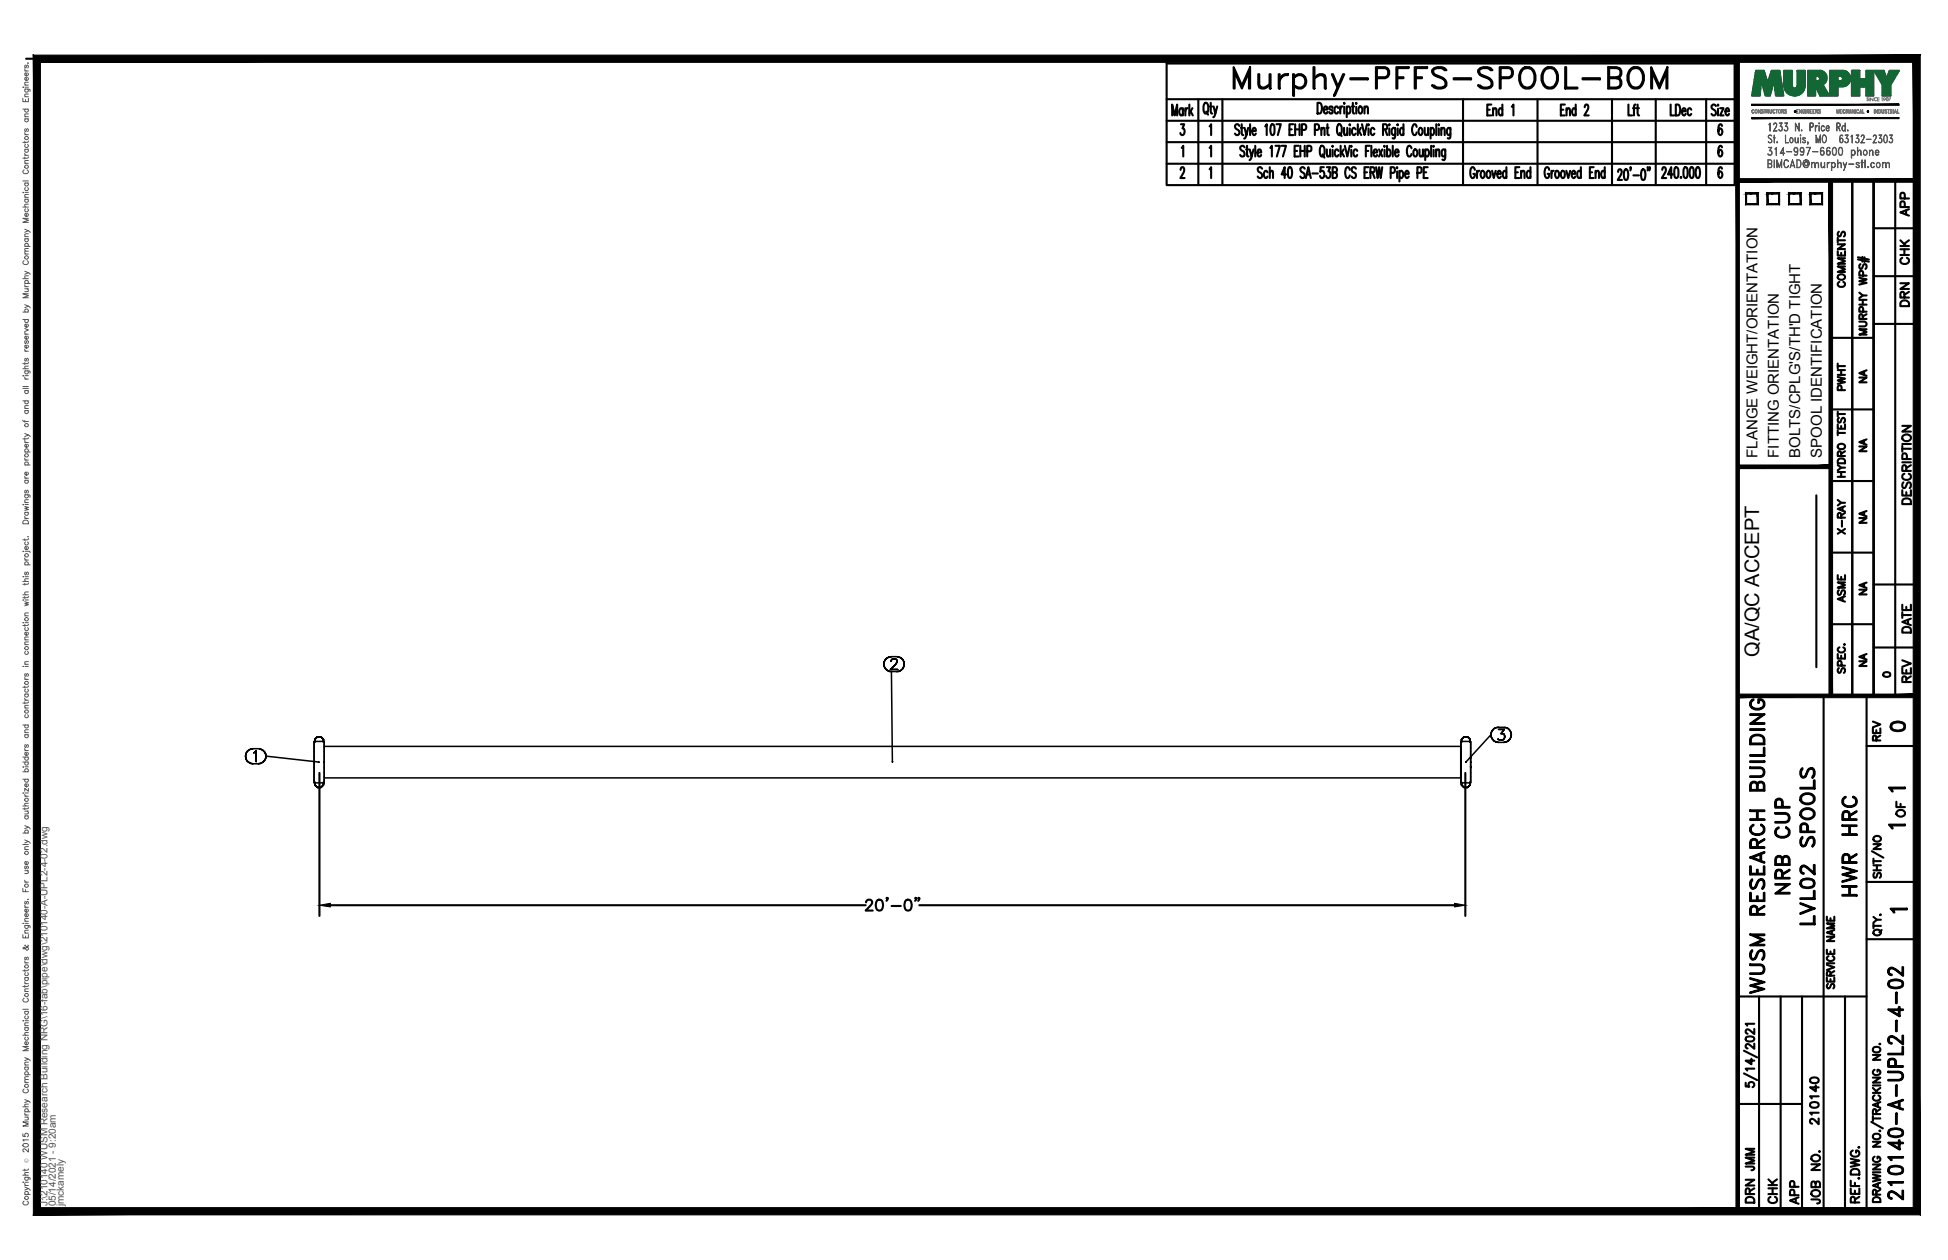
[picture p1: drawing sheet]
<svg xmlns="http://www.w3.org/2000/svg" width="432mm" height="279mm" viewBox="0 0 432 279" stroke-linecap="round" stroke-linejoin="round" font-family="sans-serif">
<defs><g id="words">
<text font-size="10.6" x="272.3" y="22.6">Murphy-PFFS-SPOOL-BOM</text>
<g font-size="6.6">
<text x="397.6" y="199.3" transform="rotate(-90 397.6 199.3)">NRB CUP</text>
<text x="412.4" y="199.7" transform="rotate(-90 412.4 199.7)">HWR HRC</text>
<text x="403.2" y="206" transform="rotate(-90 403.2 206)">LVL02 SPOOLS</text>
<text x="391.9" y="221.5" transform="rotate(-90 391.9 221.5)">WUSM RESEARCH BUILDING</text>
<text x="422.6" y="267.1" transform="rotate(-90 422.6 267.1)">210140-A-UPL2-4-02</text>
</g>
<g font-size="5.3">
<text x="417.7" y="163.3">0</text>
<text x="389.8" y="260.7" transform="rotate(-90 389.8 260.7)">JMM</text>
<text x="389.8" y="267.8" transform="rotate(-90 389.8 267.8)">DRN</text>
<text x="399.7" y="268.1" transform="rotate(-90 399.7 268.1)">APP</text>
</g>
<g font-size="4.9">
<text x="424" y="49" transform="rotate(-90 424 49)">APP</text>
<text x="424" y="59.6" transform="rotate(-90 424 59.6)">CHK</text>
<text x="409.9" y="64.9" transform="rotate(-90 409.9 64.9)">COMMENTS</text>
<text x="424" y="69.1" transform="rotate(-90 424 69.1)">DRN</text>
<text x="409.9" y="87.8" transform="rotate(-90 409.9 87.8)">PWHT</text>
<text x="424.4" y="112.9" transform="rotate(-90 424.4 112.9)">DESCRIPTION</text>
<text x="409.9" y="119.6" transform="rotate(-90 409.9 119.6)">X-RAY</text>
<text x="409.9" y="134.8" transform="rotate(-90 409.9 134.8)">ASME</text>
<text x="424.4" y="141.5" transform="rotate(-90 424.4 141.5)">DATE</text>
<text x="424.4" y="152.4" transform="rotate(-90 424.4 152.4)">REV</text>
<text x="417.7" y="165.5" transform="rotate(-90 417.7 165.5)">REV</text>
<text x="423" y="182.4" transform="rotate(-90 423 182.4)">OF</text>
<text x="403.9" y="250.5" transform="rotate(-90 403.9 250.5)">210140</text>
<text x="394.8" y="268.1" transform="rotate(-90 394.8 268.1)">CHK</text>
<text x="404.3" y="268.1" transform="rotate(-90 404.3 268.1)">JOB NO.</text>
</g>
<g font-size="4.4">
<text x="414.5" y="86.1" transform="rotate(-90 414.5 86.1)">NA</text>
<text x="414.5" y="101.2" transform="rotate(-90 414.5 101.2)">NA</text>
<text x="414.5" y="117.1" transform="rotate(-90 414.5 117.1)">NA</text>
<text x="414.5" y="133" transform="rotate(-90 414.5 133)">NA</text>
<text x="389.9" y="145.7" transform="rotate(-90 389.9 145.7)">QA/QC ACCEPT</text>
<text x="414.5" y="148.9" transform="rotate(-90 414.5 148.9)">NA</text>
</g>
<text font-size="4" x="416.3" y="151.3">0</text>
<g font-size="3.5">
<text x="417.3" y="176.7">1</text>
<text x="417.3" y="184.9">1</text>
<text x="417.7" y="203.6">1</text>
</g>
<g font-size="3.3">
<text x="389.5" y="101.5" transform="rotate(-90 389.5 101.5)">FLANGE WEIGHT/ORIENTATION</text>
<text x="394.3" y="101.5" transform="rotate(-90 394.3 101.5)">FITTING ORIENTATION</text>
<text x="399.1" y="101.5" transform="rotate(-90 399.1 101.5)">BOLTS/CPLG'S/TH'D TIGHT</text>
<text x="403.8" y="101.5" transform="rotate(-90 403.8 101.5)">SPOOL IDENTIFICATION</text>
</g>
<g font-size="2.2" fill="#545454">
<text x="10.5" y="267.5" transform="rotate(-90 10.5 267.5)">J:\210140 WUSM Research Building NRG\16-fab\pipe\dwg\210140-A-UPL2-4-02.dwg</text>
<text x="12.4" y="267.5" transform="rotate(-90 12.4 267.5)">05/14/2021 - 9:20am</text>
<text x="14.1" y="267.4" transform="rotate(-90 14.1 267.4)">jmckamely</text>
</g>
<text font-size="1.3" fill="#545454" x="6.3" y="257.9" transform="rotate(-90 6.3 257.9)">Ó</text>
</g></defs>
<!-- layer: HP-HWR-PIPE -->
<g fill="none" stroke="#000" stroke-width=".34">
<path d="M195.9 147.3l.1 .5-.1-.5M196 146.8l-.1 .5 .1-.5M196 147.8l.2 .4-.2-.4M196.2 146.3l-.2 .5 .2-.5M196.2 148.2l.4 .4-.4-.4M196.6 145.9l-.4 .4 .4-.4M196.6 148.6l.5 .3-.5-.3M197.1 145.7l-.5 .2 .5-.2M197.1 148.9h.5h-.5M197.4 148.4h1.6h-1.6M197.5 146.6h.1M197.5 146.5l.1-.2-.1 .2"/>
<path d="M197.6 145.6l-.5 .1 .5-.1M197.6 145.6h1.2M197.6 146.3l.1-.1-.1 .1M197.7 146.2l.3-.1-.3 .1M198 146.1h.4h-.4M198.4 146.1l.3 .1-.3-.1M198.5 147.3l-1.1 1.1 1.1-1.1M198.7 146.2v.1v-.1M198.7 147l-.2 .3 .2-.3M198.7 146.3l.2 .2-.2-.2M198.8 148.9h.5h-.5M198.8 148.9h-1.2l.2 20"/>
<path d="M198.9 146.8l-.2 .2 .2-.2M198.9 146.5v.3v-.3M199.3 145.7l-.5-.1 .5 .1M199.3 148.9l.5-.3-.5 .3M199.8 145.9l-.5-.2 .5 .2M199.8 148.6l.3-.4-.3 .4M200.1 146.3l-.3-.4 .3 .4M200.1 148.2l.2-.4-.2 .4M200.3 146.8l-.2-.5 .2 .5M200.3 147.8l.1-.5-.1 .5M200.4 147.3l-.1-.5 .1 .5M54.4 167.7l.1 .5-.1-.5"/>
<path d="M54.5 167.2l-.1 .5 .1-.5M54.5 168.2l.2 .5-.2-.5M54.7 166.7l-.2 .5 .2-.5M54.7 168.7l.4 .3-.4-.3M55.1 166.4l-.4 .3 .4-.3M55.1 169l.5 .3-.5-.3M55.6 166.1l-.5 .3 .5-.3M55.6 169.3l.5 .1-.5-.1M56.1 166l-.5 .1 .5-.1M56.1 169.4h1.2M56.1 166h1.2M56.2 166.9l.3-.1-.3 .1"/>
<path d="M56.5 166.8l.3-.3-.3 .3M56.8 166.5v2.4v-2.4M57.3 169.4l.5-.1-.5 .1M57.8 166.1l-.5-.1 .5 .1M57.8 169.3l.4-.3-.4 .3M58.2 166.4l-.4-.3 .4 .3M58.2 169l.4-.3-.4 .3M58.6 166.7l-.4-.3 .4 .3M58.6 168.7l.3-.5-.3 .5M58.9 167.2l-.3-.5 .3 .5M58.9 168.2l.1-.5-.1 .5M59 167.7l-.1-.5 .1 .5 11.8 1.3h-.2"/>
<path d="M69.6 164.4v9.2h2.3M69.6 173.6v-9.2h2.3v9.2M69.8 164.5v-.6v.6M69.8 173.5v.6v-.6M69.8 174.1l.5 .5-.5-.5M69.8 164.5v-.6l.5-.5h.8l.6 .5v.6M69.8 173.5v.6l.5 .5h.8l.6-.5v-.6M69.8 173.5v.6M70.3 163.4l-.5 .5 .5-.5M70.3 174.6h.8h-.8M71.1 163.4h-.8h.8M71.1 174.6l.6-.5-.6 .5"/>
<path d="M71.7 163.9l-.6-.5h-.8l-.5 .5v.6M71.7 173.5v.6l-.6 .5h-.8l-.5-.5M71.7 163.9l-.6-.5 .6 .5M71.7 164.5v-.6v.6M71.7 173.5v.6v-.6M71.7 163.9v.6M71.9 164.4v9.2M71.9 172.5h251.9M71.9 165.5h251.9M197.8 168.9v.1zM323.8 172.5h.1M323.8 172.4v-.4v.4"/>
<path d="M323.8 172v-.5v.5M323.8 171.5v-.7v.7M323.8 170.8v-.9v.9M323.8 169.9v-.9v.9M323.8 169v-.9v.9M323.8 168.1v-.9v.9M323.8 167.2v-.7v.7M323.8 166.5v-.5v.5M323.8 166v-.4v.4M323.8 165.6h.1M323.8 164.4v9.2h2.2v-9.2h-2.2v9.2M324 173.4v.7v-.7"/>
<path d="M324 174.1l.5 .5-.5-.5M324 164.6v-.7v.7M324 173.4v.7l.5 .5h.8l.6-.5v-.7M324 164.6v-.7l.5-.5h.8l.6 .5v.7M324 173.4v.7M324.5 163.4l-.5 .5 .5-.5M324.5 174.6h.8h-.8M325.3 163.4h-.8h.8M325.3 174.6l.6-.5-.6 .5M325.9 173.4v.7l-.6 .5h-.8l-.5-.5M325.9 163.9l-.6-.5h-.8l-.5 .5v.7M325.9 163.9l-.6-.5 .6 .5"/>
<path d="M325.9 173.4v.7v-.7M325.9 164.6v-.7v.7M325.9 163.9v.7M326 164.4v9.2M330.5 162.9l.1 .5-.1-.5M330.5 162.9l-5.6 6.1 .1-.1M330.6 162.4l-.1 .5 .1-.5M330.6 163.4l.2 .5-.2-.5M330.8 162l-.2 .4 .2-.4M330.8 163.9l.4 .4-.4-.4M331.2 161.6l-.4 .4 .4-.4M331.2 164.3l.4 .2-.4-.2"/>
<path d="M331.6 161.4l-.4 .2 .4-.2M331.6 164.5l.5 .1-.5-.1M332 163.7l.2 .3zM332.1 161.3l-.5 .1 .5-.1M332.1 164.6h1.3M332.1 161.3h1.3M332.2 161.7h1.2h-1.2M332.2 164l.7 .1zM332.7 162.7h.4h-.4M333.1 162.7l.2 .1-.2-.1M333.2 164l-.3 .1 .3-.1M333.3 162.8l.1 .1-.1-.1"/>
<path d="M333.4 164.6l.5-.1-.5 .1M333.4 161.7l-.7 1 .7-1M333.4 163.8l-.2 .2 .2-.2M333.4 162.9l.1 .3-.1-.3M333.5 163.2l-.1 .6zM333.9 161.4l-.5-.1 .5 .1M333.9 164.5l.4-.2-.4 .2M334.3 161.6l-.4-.2 .4 .2M334.3 164.3l.4-.4-.4 .4M334.7 162l-.4-.4 .4 .4M334.7 163.9l.2-.5-.2 .5M334.9 162.4l-.2-.4 .2 .4"/>
<path d="M334.9 163.4l.1-.5-.1 .5M335 162.9l-.1-.5 .1 .5"/>
</g>
<!-- layer: PS-BDR -->
<g fill="#000" stroke="#000" stroke-width=".22">
<path d="M388.3 26.1v.2l32.6-.2zM388.3 26.3l32.6-.2v.2z"/>
<path d="M388.3 23.1v.3l32.6-.3zM388.3 23.4l32.6-.3v.3z"/>
<path d="M7.4 12.2v257.2l1.6-1.6zM7.4 12.2l1.6 1.6v254zM7.4 12.2l1.6 1.6 416.6-1.6zM9 13.8l416.6-1.6-1.5 1.6zM425.6 12.2l-1.5 1.6 1.5 255.6zM424.1 13.8l1.5 255.6-1.5-1.6zM7.4 269.4h418.2l-1.5-1.6zM9 267.8h415.1l-416.7 1.6z"/>
</g>
<!-- layer: PS-BDR-T -->
<g fill="none" stroke="#000" stroke-width=".47">
<path d="M415.3 40v114.3h-4.7v-114.2v114.2h-4.8v-114.2M387 42.9h2.6v2.4h-2.6zM391.8 42.9h2.6v2.4h-2.6zM396.6 42.9h2.5v2.4h-2.5zM401.3 42.9h2.6v2.4h-2.6zM411.8 57.5l2.5 .5M411.8 57.1l2.5 .5M412.4 58.6a.59 .59 0 0 0-.3 .5 .59 .59 0 0 0 .4 .5l.3-.1 .3-.8 .4-.1a.64 .64 0 0 1 0 1M412.8 57v1M413.3 57.1v1M405.8 74.9h9.5M412.1 71.3l1.4 .1a.52 .52 0 0 1 .2 .6 .52 .52 0 0 1-.4 .4h-1.2"/>
<path d="M412.1 61.6l1.7 .4-1.7 .3 1.7 .4-1.7 .4M412.1 67.5h1.7M412.1 66.5h1.7M412.1 64.9l.8 .6M412.9 70.7l-.1-.9-.4-.1-.3 .3v.7h1.7M412.9 66.5v1M413 69.1l-.1-.9-.5-.1-.3 .3v.7h1.7M413 61.1l-.1-.9-.5-.1-.3 .3v.7h1.7M413.8 73h-1.7l1.7 .6-1.7 .6h1.7M413.8 65.5h-.9l-.8 .6M413.8 69.7l-.9 .5M405.8 90.8h9.5"/>
<path d="M407.4 94.1v1h1.6v-1M407.4 96h1.6M407.4 91.3v1.1M407.4 95.4v1.1M407.4 91.8h1.6M407.4 98.7a.79 .79 0 0 1 1-.3 .79 .79 0 0 1 .5 .9 .78 .78 0 0 1-1 .3 .78 .78 0 0 1-.5-.9zM407.6 92.7a.59 .59 0 0 0-.3 .5 .59 .59 0 0 0 .4 .5l.3-.1 .3-.8 .4-.1a.65 .65 0 0 1 0 1M408.1 94.5v.6M402.6 109.8v38.1M405.8 106.7h9.5M407.4 105.7h1.6M407.4 104.7h1.6"/>
<path d="M407.4 103.1l.7 .6M407.4 102a.9 .9 0 0 1 1.6 .2v.5h-1.6zM408.1 101.1l-.1-.9-.3-.1-.3 .3v.7h1.6M408.1 104.7v1M409 103.7h-.9l-.7 .6M409 100.1l-.9 .5M405.8 122.5h9.5M405.8 138.4h9.5M407.4 145v1h1.6v-1M407.6 148.2a.59 .59 0 0 0-.3 .5 .59 .59 0 0 0 .4 .5l.3-.2 .3-.7 .4-.1a.65 .65 0 0 1 0 1M407.7 143.5a.59 .59 0 0 0-.3 .7 .59 .59 0 0 0 .6 .5h.4a.59 .59 0 0 0 .6-.5 .59 .59 0 0 0-.4-.7M408.1 145.4v.6"/>
<path d="M408.2 147.6l-.1-.9-.4-.2-.3 .4v.7h1.6M408.8 142.9h.2z"/>
</g>
<!-- layer: PS-DIM -->
<path d="M5.8 13h419" fill="none" stroke="#000" stroke-width=".47"/>
<!-- layer: 0 -->
<g fill="none" stroke="#000" stroke-width=".47">
<path d="M415.3 40v114.3M420.1 40v114.3M415.3 50.6h9.5M415.3 61.2h9.5M415.3 71.8h9.5M415.3 129.6h9.5M415.3 143.6h9.5M386.6 238l2.9 1.5M386.6 233l2.9 1.5M387 230l.8-.2a.85 .85 0 0 1 1.1 .6 1.14 1.14 0 0 1-1.9 0zM388.2 234.8v1.2l-1.2-.8h1.9M388.9 237h-1.9l.3 .4"/>
<path d="M388.9 231.4v1.2l-1-.8-.6-.3-.3 .2v.5l.4 .3M388.9 228.2v1.1l-1-.8-.6-.3-.3 .2v.5l.4 .3M388.9 227h-1.9l.3 .4M387 240.1v.8l.8 .1a.62 .62 0 0 1 0-.9 .62 .62 0 0 1 .9 .1 .62 .62 0 0 1-.2 .9"/>
</g>
<g fill="#000" stroke="#000" stroke-width=".22">
<path d="M384.8 13l.8 255.6v-255.6zM384.8 13l.8 255.6h-.8z"/>
<path d="M385.2 39.6v.8l39.6-.8zM385.2 40.4l39.6-.8v.8z"/>
<path d="M424.5 40l.8 114.3v-114.3zM424.5 40l.8 114.3h-.8z"/>
<path d="M385.2 153.9v.8l39.6-.8zM385.2 154.7l39.6-.8v.8z"/>
</g>
<!-- layer: PS-LOGO -->
<g fill="none" stroke="#545454" stroke-width=".22">
<path d="M5.1 19.3h.1zM5.5 19.8h.9l.2 .1v.4M5.5 15.3v.3l.3 .1M5.5 18.9h.8M5.5 15.7h.8M5.5 19.3h.8M5.7 19.8a.38 .38 0 0 0-.1 .5 .38 .38 0 0 0 .6 0 .38 .38 0 0 0-.1-.5M5.7 14.4l-.2 .3v.3h.3l.1-.4 .2-.2 .2 .3-.2 .4M6.1 17.2a.38 .38 0 0 1 .1 .5 .38 .38 0 0 1-.6 0 .38 .38 0 0 1 .1-.5h.1v.7M6.1 16.2a.38 .38 0 0 1 .1 .5 .38 .38 0 0 1-.6 0 .38 .38 0 0 1 .1-.5h.1v.6M6.2 13.9v.1zM6.3 18.2l-.8 .1v.3l.2 .3"/>
<path d="M5.1 21.8v.7h1.2v-.7M5.1 24.2h1.2M5.4 37.7a.43 .43 0 0 0-.3 .5 .43 .43 0 0 0 .4 .3h.3a.43 .43 0 0 0 .5-.3 .43 .43 0 0 0-.3-.5M5.5 34v.3l.3 .1M5.5 29.4v.3l.3 .2M5.5 31.3v.4M5.5 34.8v.4M5.5 36.2h.8M5.5 34.4h.8M5.5 33.1h.8M5.5 29.9h.8M5.5 26.4h.8"/>
<path d="M5.5 25.9h.8M5.5 21.4h.8M5.7 33.1a.38 .38 0 0 0-.1 .5 .38 .38 0 0 0 .6 0 .38 .38 0 0 0-.1-.5M5.7 32a.4 .4 0 0 0-.1 .6 .4 .4 0 0 0 .6 0 .4 .4 0 0 0-.1-.6M5.7 28.6l-.2 .2v.3h.3l.1-.4 .2-.1 .2 .2-.2 .4M5.7 26.4a.38 .38 0 0 0-.1 .5 .38 .38 0 0 0 .6 0 .38 .38 0 0 0-.1-.5M5.7 24.2a.38 .38 0 0 0-.1 .6 .38 .38 0 0 0 .6 0 .38 .38 0 0 0-.1-.6M5.7 22.1v.4M6.3 35.6h-.8v.3l.2 .3M6.3 34.8l-.3 .3h-.9M6.3 31.3l-.3 .3h-.9M6.3 25.3h-.8v.3l.2 .3"/>
<path d="M6.3 20.9h-.8v.3l.2 .2M391.9 34.2l.2 .2M392 36.3l.6-.1v-.6l-.6-.1v1.6l.6-.1v-.6h-.6M392.1 30a.44 .44 0 0 1 .7 .2 .38 .38 0 0 0-.6-.2 .38 .38 0 0 0-.1 .5l.4 .3a.46 .46 0 0 1 .2 .7 .46 .46 0 0 1-.7-.1 .41 .41 0 0 0 .6 .1 .41 .41 0 0 0 0-.6l-.6-.4zM392.3 33.3a.53 .53 0 0 1 .5 .8 .53 .53 0 0 1-.9 0 .47 .47 0 0 0 .7 .2l.2-.3M392.4 27.2l-.1 1.9v-1.7l-.2 .2zM392.4 36.3l.3 .1v.6l-.8 .2v-1.8l.8 .2v.6l-.3 .2M392.5 33.4a.51 .51 0 0 1 .3 .5 .51 .51 0 0 1-.3 .5M392.7 32.8l-.7-.1h.8l-.5 .7M392.7 32.7l-.5 .7 .4 .1 .2 .3M393.1 30.5l.4 .1zM393.1 29l.8 .1h-.8l.7-1.3-.2-.5h-.2l-.3 .4 .1-.3a.39 .39 0 0 1 .6 0 .39 .39 0 0 1 0 .5l-.7 1.2"/>
<path d="M393.3 35.4v1.8zM393.3 29.9v1.8zM393.4 33l.4-.3v1.7l-.1-1.6zM393.9 35.4l.5 1.5 .6-1.5v1.8l-.1-1.4-.5 1.4-.5-1.4v1.4zM393.9 31.4l.1 .3zM393.9 31.5l.1 .1zM394.4 28.8l.1 .2M394.7 27.9a.55 .55 0 0 1 .4 .7 .55 .55 0 0 1-.7 .4l-.1-.3 .4 .3 .3-.4M394.7 33.9l.9 .1h-1l.7-1.3v1.7v-1.5l-.6 1.1M394.8 28l.2 .5-.2 .5M395 27.3l-.6-.1h.6l-.3 .8M395 27.2l-.4 .8 .4 .1v.3"/>
<path d="M395.5 28.8l.2 .2M395.7 35.5a.47 .47 0 0 1 .7 .3l-.3-.3h-.3a1.08 1.08 0 0 0 0 1.6h.3l.3-.3a.44 .44 0 0 1-.4 .4 .44 .44 0 0 1-.5-.4l-.1-.7zM395.8 29.9v1.7l.7 .1h-.7zM395.8 27.9a.55 .55 0 0 1 .5 .7 .55 .55 0 0 1-.7 .4l-.1-.3 .4 .3 .4-.4M396 28l.3 .5-.3 .5M396 33.6l1.2 .1zM396.2 27.3l-.6-.1h.7l-.5 .8M396.2 27.2l-.4 .8 .3 .1 .2 .3M396.9 30.6a.57 .57 0 0 1 .7 .4 .57 .57 0 0 1-.4 .7l-.3-.1-.2-.4zM396.9 36.8h.8M397 30.6a.52 .52 0 0 1 .4 .5 .52 .52 0 0 1-.4 .5l-.2-.4zM397 36.7h.7"/>
<path d="M397.3 35.4l.6 1.8-.6-1.5-.5 1.5zM397.7 33.3l.3 .4 .3-.1 .2-.3M397.7 33.1l.3-.3h.3l.2 .3M397.8 34.3h.5M397.9 30.5l.1 1 .3 .1 .3-.2-.3 .3-.3-.1-.1-.2zM398 27.2l.8 1.6v-1.6v1.9l-.8-1.6v1.6zM398 32.8l-.3 .4 .3 .5M398.2 32.8a1.22 1.22 0 0 1 .1 1.6M398.3 35.4h.5a1.05 1.05 0 0 1 0 1.8h-.5zM398.3 35.5a.84 .84 0 0 1 .9 .5 .84 .84 0 0 1-.2 .9l-.7 .2zM398.5 33.5l-.2 .2a.49 .49 0 0 1-.6-.2 .49 .49 0 0 1 .1-.6 .49 .49 0 0 1 .7 0v.4a.81 .81 0 0 1-.5 1.1l-.3-.2 .1 .2M398.5 33.3l-.3 .4"/>
<path d="M398.6 30.5v1.2zM399 30l.1-.1v.3zM399.1 33.3l.3 .4 .3-.1 .1-.3M399.1 33.1l.3-.3h.3l.1 .3M399.1 30h.1M399.1 30.5v1.2zM399.1 34.3h.6M399.4 28.8v.3l-.1-.1zM399.4 28.9h.1M399.4 32.8a.51 .51 0 0 0-.3 .4 .51 .51 0 0 0 .3 .5M399.5 32.8a1.22 1.22 0 0 1 .1 1.6M399.6 31.5h.6"/>
<path d="M399.6 30.8l.6 .6-.2 .3-.4-.1v-.2l.1 .2M399.6 30.7h.6M399.7 30.6v.3M399.8 33.5l-.1 .2a.5 .5 0 0 1-.7-.5 .5 .5 0 0 1 .7-.4l.2 .5a.83 .83 0 0 1-.5 1.1l-.3-.2 .1 .2M399.8 33.3l-.3 .4M399.9 35.6a.74 .74 0 0 1 1 .2 .74 .74 0 0 1-.1 1l-.1-1 .1 .9a.68 .68 0 0 0-.3-1.2 .68 .68 0 0 0-.8 .9 .66 .66 0 0 0 .4 .7 .66 .66 0 0 0 .7-.2 .7 .7 0 0 1-.9 .1 .7 .7 0 0 1-.2-.8zM400 36l.2-.2 .4 .1 .1 .2-.5-.2-.2 .3 .1 .4 .4 .1 .2-.2-.1 .2-.4 .1-.2-.2zM400.1 30.6l.1 .2-.2-.3-.4 .1v.2l.6 .5M400.1 31.2v.4M400.7 31.5h.1M400.8 31.9l-.1-.5 .1 .4-.2 .2M400.8 31.7v.1"/>
<path d="M401.3 28.1l.6-.1v-.6l-.6-.1-.1 1.8v-1.9h.5l.2 .4v.4l-.2 .2h-.4M401.3 32.7l-.7 1.7 .7-1.7h-.9l.9 .1M401.6 36v1.2zM401.8 33.6l1.2 .1zM401.8 36.1h.5l.1 1.1-.2-1-.3-.1-.3 .3zM402.4 27.8v1.3zM402.5 29.9l.5 1.5 .5-1.5v1.8l-.1-1.4-.4 1.4-.4-1.4-.1 1.4zM402.6 36.1h.4l.1 1.1-.1-1-.3-.1-.3 .3zM402.6 27.9l.3-.1-.3 .2-.2 .4zM403.2 27.2l.1 .1v.2zM403.2 27.3h.1M403.2 27.8l.1 1.3z"/>
<path d="M403.5 34l.4 .4 .3-.1 .1-.3M403.5 33.8l.4-.4 .3 .1 .1 .3M403.6 36l.2 1 .3 .1 .3-.2-.3 .3-.4-.1zM403.7 32.8h.5M403.8 32.8l-.2 .2a1.17 1.17 0 0 0 .2 1.4M403.8 27.9l.4-.1 .2 .4-.2-.3a.54 .54 0 0 0-.4 .6 .54 .54 0 0 0 .4 .5l.2-.3-.2 .4h-.2l-.3-.5zM403.8 33.4l-.3 .5M404.1 33.4l.2 .5-.2 .5M404.1 30l.2-.1a.95 .95 0 0 1 .6 .9 .95 .95 0 0 1-.6 .9 1.24 1.24 0 0 1-.2-1.7zM404.1 30.1l.2-.1a.87 .87 0 0 1 .5 .8 .87 .87 0 0 1-.5 .8 1.19 1.19 0 0 1-.2-1.5zM404.2 32.8l.1 .1-.4-.2a1.42 1.42 0 0 0-.2 1.7 .49 .49 0 0 0 .6-.2 .49 .49 0 0 0-.1-.7 .49 .49 0 0 0-.7 .1M404.4 36l.1 1.2z"/>
<path d="M404.8 28.4h.6l-.2-.5a.54 .54 0 0 0-.4 .6 .54 .54 0 0 0 .4 .5l.2-.3-.2 .4a.63 .63 0 0 1-.4-.6 .63 .63 0 0 1 .4-.7l.3 .7h-.7M404.9 34l.3 .4 .3-.1 .2-.3M404.9 33.8l.3-.4 .3 .1 .2 .3M405 36l.1 1.2zM405.1 32.8h.5M405.1 32.8l-.1 .2a1.17 1.17 0 0 0 .2 1.4M405.2 33.4l-.3 .5M405.3 36.1l.3-.1-.5 .5zM405.4 33.4l.3 .5-.3 .5M405.5 32.8l.2 .1a.36 .36 0 0 0-.6-.1l-.2 .6v.8l.2 .2a.49 .49 0 0 0 .6-.2 .49 .49 0 0 0-.1-.7 .49 .49 0 0 0-.7 .1M406 36v1.8zM406.2 36.1a.53 .53 0 0 1 .7 .5 .53 .53 0 0 1-.7 .5l-.2-.2 .3 .2a.51 .51 0 0 0 .5-.5 .51 .51 0 0 0-.5-.5l-.3 .2z"/>
<path d="M406.3 32.8l.4-.1a1.13 1.13 0 0 1 0 1.7h-.1a1.28 1.28 0 0 1-.3-1.6zM406.3 34.3h.6M406.3 32.8h.6M406.4 32.8l-.2 .6 .2 1M406.8 32.8l.2 .6-.2 1M407.2 28.1l.6-.1v-.6l-.6-.1-.1 1.8v-1.9l.7 .1 .1 .7-.3 .2h-.4M407.3 35.4l.1 1.8zM407.5 28.2l.4 .9-.3-.9M407.6 36.1h.5l.1 1.1-.2-1-.3-.1-.3 .3zM407.7 32.8l.3-.1a1.13 1.13 0 0 1 0 1.7h-.1a1.28 1.28 0 0 1-.2-1.6zM407.7 34.3h.5M407.7 32.8h.5"/>
<path d="M407.8 32.8l-.2 .6 .2 1M407.8 31.3l.3 .3 .4-.3M407.8 31l.3-.3 .4 .3M408 30.1h.4M408 30l-.1 .3a1.28 1.28 0 0 0 .2 1.3M408.1 30.7l-.3 .4M408.2 32.8l.2 .6-.2 1M408.2 30.7l.3 .4-.3 .5M408.4 30l.1 .2a.33 .33 0 0 0-.5-.2l-.2 .7 .2 .9a.48 .48 0 0 0 .5-.5 .48 .48 0 0 0-.5-.4l-.2 .1M408.5 27.9l.3-.1 .2 .3-.2-.2a.54 .54 0 0 0-.5 .6 .54 .54 0 0 0 .5 .5l.2-.2-.2 .3-.5-.3zM409 27.2l.1 1.9zM409 37l-.5-1 .5 1.2"/>
<path d="M409 31.4l.1 .2M409.2 30.7l.4 .1 .1 .2M409.3 30.6a.53 .53 0 0 1 .4 .6 .53 .53 0 0 1-.7 .4v-.2a.36 .36 0 0 0 .6 .1l.1-.2M409.3 36l-.6 1.8zM409.4 30.7l.3 .4-.3 .5M409.6 28.8v.3zM409.6 28.9v.1zM409.6 30l-.6-.1h.7l-.4 .8M409.6 29.9l-.4 .8M409.8 36.4h1.1zM410.4 33.3v1.7zM410.6 33.3a.53 .53 0 0 1 .7 .6 .53 .53 0 0 1-.7 .5l-.2-.2 .3 .2a.51 .51 0 0 0 .5-.5 .51 .51 0 0 0-.5-.6l-.3 .2z"/>
<path d="M410.6 29.9l-.1 1.8v-1.6l-.2 .2zM411.3 31.4l.2 .2M411.5 37h.6M411.5 36.4l.6 .3v.2a.38 .38 0 0 1-.3 .3 .38 .38 0 0 1-.4-.3l.2 .2M411.5 36.2h.6M411.6 36.1v.3M411.6 30.6a.52 .52 0 0 1 .5 .6 .52 .52 0 0 1-.7 .4l-.1-.2a.36 .36 0 0 0 .6 .1l.2-.2M411.7 32.7l.1 1.7zM411.8 30.7l.3 .4-.1 .3-.2 .2M412 36.1l.1 .2a.38 .38 0 0 0-.3-.3 .38 .38 0 0 0-.4 .3l.7 .5M412 36.7v.4M412 33.3h.5v1.1v-.8l-.2-.3-.5 .3z"/>
<path d="M412 30l-.6-.1h.7l-.5 .8M412 29.9l-.4 .8 .3 .1 .2 .2M412.5 36l.5 .1zM412.5 31.6l.8 .1h-.8l.7-1.3-.2-.4h-.2l-.3 .3 .1-.2a.39 .39 0 0 1 .6-.1 .39 .39 0 0 1 0 .6l-.7 1.1M412.7 35.4l.1 1.8zM413.2 33.3a.54 .54 0 0 1 .7 .6 .54 .54 0 0 1-.7 .5l-.2-.5zM413.4 35.4l.1 1.8zM413.7 30.8l1 .1zM414 36.9l.2 .1-.1 .2zM414 37l.1 .1zM414.4 33.3v1.1zM414.6 33.3h.5l.1 1.1-.1-1-.3-.1-.4 .3z"/>
<path d="M414.7 36.3l.3-.3 .4 .1v.3v-.2a.46 .46 0 0 0-.7 .4 .46 .46 0 0 0 .7 .4v-.1l-.2 .3a.59 .59 0 0 1-.5-.3 .59 .59 0 0 1 0-.6zM415.2 31.6l.8 .1h-.9a1.94 1.94 0 0 0 .8-1.4l-.2-.3h-.3l-.2 .3 .1-.2 .4-.2 .2 .5-.7 1.3M415.7 33.8h.7l-.2-.5a.48 .48 0 0 0-.5 .6 .48 .48 0 0 0 .6 .4l.1-.2-.1 .3a.53 .53 0 0 1-.6-.5 .53 .53 0 0 1 .6-.6l.2 .6h-.8M416 36.3l.1-.2a.53 .53 0 0 1 .7 .5 .53 .53 0 0 1-.7 .5l-.1-.2zM416.4 31.4l.2 .2M416.7 30.6a.53 .53 0 0 1 .5 .6 .53 .53 0 0 1-.7 .4l-.2-.2 .5 .2 .3-.3M416.9 30.7l.2 .4-.2 .5M417.1 30l-.6-.1h.6l-.4 .8M417.1 29.9l-.5 .8 .4 .1 .1 .2M417.3 36l.1 1.2zM417.5 36.1h.5l.1 1.1-.1-.8-.2-.3-.4 .3zM417.7 30l.3-.1a1.32 1.32 0 0 1 0 1.8l-.3-.1-.2-.7z"/>
<path d="M417.7 31.5h.5M417.7 30.1h.5M417.8 30l-.2 .7 .2 .9M418.2 30l.1 .7-.1 .9M418.3 36.1h.4l.1 1.1-.1-1-.3-.1-.3 .3zM418.8 31.4l.2 .2M419.1 30.6a.53 .53 0 0 1 .4 .6 .53 .53 0 0 1-.7 .4v-.2a.36 .36 0 0 0 .6 .1l.1-.2M419.3 30.7l.2 .4-.2 .5M419.4 30l-.6-.1h.7l-.4 .8M419.4 29.9l-.4 .8 .4 .1 .1 .2M5.1 42.7h.1zM5.1 45.9h1.2"/>
<path d="M5.1 40.1h1.2M5.4 57.8a.43 .43 0 0 0-.3 .5 .43 .43 0 0 0 .4 .4h.3a.43 .43 0 0 0 .5-.4 .43 .43 0 0 0-.3-.5M5.5 50.8l.8 .4-.8 .3M5.5 56.3h.8M5.5 54.6h1.2M5.5 52.9h.8M5.5 52.5h.8M5.5 44.2h.8M5.5 43.8h.8M5.5 40.6h.8M5.5 42.7h.8M5.7 54.6a.38 .38 0 0 1-.1-.5 .38 .38 0 0 1 .6 0 .38 .38 0 0 1-.1 .5"/>
<path d="M5.7 52.9a.38 .38 0 0 0-.1 .6 .38 .38 0 0 0 .6 0 .38 .38 0 0 0-.1-.6M5.7 46.3a.38 .38 0 0 0-.1 .6 .38 .38 0 0 0 .6 0 .38 .38 0 0 0-.1-.6M5.7 44.2a.38 .38 0 0 0-.1 .5 .38 .38 0 0 0 .6 0 .38 .38 0 0 0-.1-.5M5.7 41.6a.38 .38 0 0 0-.1 .6 .38 .38 0 0 0 .6 0 .38 .38 0 0 0-.1-.6M5.7 40.6a.38 .38 0 0 0-.1 .5 .38 .38 0 0 0 .6 0 .38 .38 0 0 0-.1-.5M6.1 47.3a.38 .38 0 0 1 .1 .6 .38 .38 0 0 1-.6 0 .38 .38 0 0 1 .1-.6h.1v.7M6.3 55.7l-.8 .1v.2l.2 .3M6.3 55.1h-.8v.3l.2 .3M6.3 51.8l-.8 .1v.3l.2 .3M6.3 51.2l.4 .4M6.3 48.4h-1.2l1.2 .4-1.2 .5h1.2M6.3 45.3h-.8v.3l.2 .3"/>
<path d="M6.3 43.1l-.8 .1v.3l.2 .3M5.1 70.9h1.2M5.1 69.2h1.2M5.1 61.8h1.2M5.5 77.4v.3l.3 .2M5.5 73.7v.2l.3 .2M5.5 72.8l.8 .4-.8 .3M5.5 67.5l.8 .4-.8 .3M5.5 63.1v.3l.3 .2M5.5 60.1l.8 .4-.8 .3M5.5 77.9h.8M5.5 74.1h.8"/>
<path d="M5.5 64h.8M5.5 63.6h.8M5.5 62.9h1.2M5.7 79.4l-.2 .3v.3h.3l.1-.4 .2-.2 .2 .3-.2 .4M5.7 75.6l-.2 .2v.3h.3l.1-.4 .2-.1 .2 .2-.2 .4M5.7 70.9a.38 .38 0 0 0-.1 .5 .38 .38 0 0 0 .6 0 .38 .38 0 0 0-.1-.5M5.7 69.2a.38 .38 0 0 1-.1-.6 .38 .38 0 0 1 .6 0 .38 .38 0 0 1-.1 .6M5.7 62.9a.38 .38 0 0 1-.1-.6 .38 .38 0 0 1 .6 0 .38 .38 0 0 1-.1 .6M6 64l.3 .3-.1 .3-.7 .1M6.1 76.5a.38 .38 0 0 1 .1 .6 .38 .38 0 0 1-.6 0 .38 .38 0 0 1 .1-.6h.1v.7M6.1 74.5a.38 .38 0 0 1 .1 .6 .38 .38 0 0 1-.6 0 .38 .38 0 0 1 .1-.6h.1v.7M6.1 71.9a.38 .38 0 0 1 .1 .5 .38 .38 0 0 1-.6 0 .38 .38 0 0 1 .1-.5h.1v.6"/>
<path d="M6.3 67.9l.4 .4M6.3 65.1h-1.2l1.2 .5-1.2 .4h1.2M6.3 61.2h-.8v.3l.2 .3M6.3 60.5l.4 .4M5.1 93.2l.2 .3h1M5.1 83.3h.1zM5.1 88.9h1.2M5.1 86.1h1.2M5.1 85.7h1.2M5.1 81.8h1.2M5.5 97.6v.3l.3 .2M5.5 96.1l.8 .4-.8 .3"/>
<path d="M5.5 83.6v.3l.3 .2M5.5 82.2l1 .1 .1 .4M5.5 80.4v.4M5.5 93.2v.4M5.5 97.1v.4M5.5 98.1h.8M5.5 91h.8M5.5 90.6h.8M5.5 86.6h.8M5.5 84.1h.8M5.5 83.3h.8M5.7 91a.38 .38 0 0 0-.1 .6 .38 .38 0 0 0 .6 0 .38 .38 0 0 0-.1-.6"/>
<path d="M5.7 88.9a.38 .38 0 0 0-.1 .5 .38 .38 0 0 0 .6 0 .38 .38 0 0 0-.1-.5M5.7 86.6a.38 .38 0 0 0-.1 .6 .38 .38 0 0 0 .6 0 .38 .38 0 0 0-.1-.6M5.7 82.2a.38 .38 0 0 0-.1 .6 .38 .38 0 0 0 .6 0 .38 .38 0 0 0-.1-.6M6.1 98.5a.38 .38 0 0 1 .1 .6 .38 .38 0 0 1-.6 0 .38 .38 0 0 1 .1-.6h.1v.7M6.3 97.1l-.3 .2h-.9M6.3 96.5l.4 .3M6.3 89.9l-.8 .1v.3l.2 .3M6.3 81.2h-.8v.3l.2 .3M6.3 80.4l-.3 .2h-.9M5.1 111.9h.1zM5.2 115.6a.69 .69 0 0 1 1.1 .1v.4h-1.2zM5.5 114.5v.3l.3 .2"/>
<path d="M5.5 112.3l.8 .2-.8 .2 .8 .3-.8 .2M5.5 109.7h.9l.2 .1v.5M5.5 105.6v.3l.3 .1M5.5 101.6v.2l.3 .2M5.5 119.5v.4M5.5 115h.8M5.5 113.6h.8M5.5 111.4h.8M5.5 106.5h.8M5.5 106h.8M5.5 103.1h1.2M5.5 102h.8"/>
<path d="M5.5 100.2h1.2M5.5 111.9h.8M5.7 113.6a.38 .38 0 0 0-.1 .6 .38 .38 0 0 0 .6 0 .38 .38 0 0 0-.1-.6M5.7 109.7a.4 .4 0 0 0-.1 .6 .4 .4 0 0 0 .6 0 .4 .4 0 0 0-.1-.6M5.7 108.7l-.2 .3v.3h.3l.1-.4 .2-.2 .2 .3-.2 .3M5.7 106.5a.38 .38 0 0 0-.1 .6 .38 .38 0 0 0 .6 0 .38 .38 0 0 0-.1-.6M5.7 103.1a.38 .38 0 0 1-.1-.5 .38 .38 0 0 1 .6 0 .38 .38 0 0 1-.1 .5M5.7 100.2a.4 .4 0 0 1-.1-.6 .4 .4 0 0 1 .6 0 .4 .4 0 0 1-.1 .6M6.1 104.7a.38 .38 0 0 1 .1 .5 .38 .38 0 0 1-.6 0 .38 .38 0 0 1 .1-.5h.1v.7M6.2 119h.1M6.3 119.4l-.3 .3h-.9M6.3 110.8l-.8 .1v.3l.2 .2"/>
<path d="M5.1 138.1h.1zM5.1 133h.1zM5.1 127.9h.1zM5.1 122.2h.1zM5.1 131.9h1.2M5.1 128.9h1.2M5.5 133.4l.8 .3-.8 .2 .8 .2-.8 .3M5.5 123.7v.3l.3 .2M5.5 129.4v.3M5.5 132.3v.4M5.5 138.5v.4M5.5 136.6h.8"/>
<path d="M5.5 125.3h1.2M5.5 124.2h.8M5.5 122.2h1l.2 .3M5.5 138.1h.8M5.5 133h.8M5.5 127.9h.8M5.7 139.2a.38 .38 0 0 0-.1 .5 .38 .38 0 0 0 .6 0 .38 .38 0 0 0-.1-.5M5.7 126.9l-.2 .2v.3h.3l.1-.4 .2-.1 .2 .2-.2 .4M5.7 125.3a.38 .38 0 0 1-.1-.6 .38 .38 0 0 1 .6 0 .38 .38 0 0 1-.1 .6M5.7 120.2a.38 .38 0 0 0-.1 .5 .38 .38 0 0 0 .6 0 .38 .38 0 0 0-.1-.5M6.1 121.2a.38 .38 0 0 1 .1 .5 .38 .38 0 0 1-.6 0 .38 .38 0 0 1 .1-.5h.1v.7M6.3 138.4l-.3 .3h-.9"/>
<path d="M6.3 135.9l-.8 .1v.3l.2 .3M6.3 132.2l-.3 .3h-.9M6.3 131.3h-.8v.3l.2 .3M6.3 129.3l-.3 .3h-.9M6.3 128.3l-.8 .1v.3l.2 .2M5.1 147.8h.1zM5.5 154.8v.3l.3 .2M5.5 150.2v.3l.3 .2M5.5 152.1v.5M5.5 155.6v.5M5.5 157h.8M5.5 155.3h.8"/>
<path d="M5.5 153.9h.8M5.5 150.7h.8M5.5 147.3h.8M5.5 142.9h.8M5.5 141.9h.8M5.5 147.8h.8M5.7 158.5a.38 .38 0 0 0-.1 .5 .38 .38 0 0 0 .6 0 .38 .38 0 0 0-.1-.5M5.7 153.9a.38 .38 0 0 0-.1 .6 .38 .38 0 0 0 .6 0 .38 .38 0 0 0-.1-.6M5.7 152.8a.38 .38 0 0 0-.1 .6 .38 .38 0 0 0 .6 0 .38 .38 0 0 0-.1-.6M5.7 149.4l-.2 .2v.3h.3l.1-.4 .2-.1 .2 .2-.2 .4M5.7 144.4a.38 .38 0 0 0-.1 .6 .38 .38 0 0 0 .6 0 .38 .38 0 0 0-.1-.6M6.1 140.2a.38 .38 0 0 1 .1 .6 .38 .38 0 0 1-.6 0 .38 .38 0 0 1 .1-.6h.1v.7"/>
<path d="M6.3 156.4h-.8v.3l.2 .3M6.3 155.6l-.3 .3h-.9M6.3 152.1l-.3 .3h-.9M6.3 146.7l-.8 .1v.3l.2 .2M6.3 142.4h-.8v.3l.2 .2M6.3 141.3h-.8v.3l.2 .3M5.1 175.8h.1zM5.1 170h.1zM5.1 178.7h1.2M5.1 172.8h1.2M5.1 171.1h1.2M5.1 169h1.2"/>
<path d="M5.1 167.9h1.2M5.1 160.8h1.2M5.5 176.1v.3l.3 .2M5.5 166v.3l.3 .1M5.5 179.1v.4M5.5 179.9h.8M5.5 176.6h.8M5.5 166.4h.8M5.5 162.9h.8M5.5 162.5h.8M5.5 175.8h.8M5.5 170h.8"/>
<path d="M5.7 172.8a.38 .38 0 0 0-.1 .5 .38 .38 0 0 0 .6 0 .38 .38 0 0 0-.1-.5M5.7 171.1a.38 .38 0 0 1-.1-.5 .38 .38 0 0 1 .6 0 .38 .38 0 0 1-.1 .5M5.7 169a.38 .38 0 0 0-.1 .5 .38 .38 0 0 0 .6 0 .38 .38 0 0 0-.1-.5M5.7 167.9a.4 .4 0 0 0-.1 .6 .4 .4 0 0 0 .6 0 .4 .4 0 0 0-.1-.6M5.7 165.1l-.2 .2v.4h.3l.1-.4 .2-.2 .2 .2-.2 .5M5.7 162.9a.38 .38 0 0 0-.1 .6 .38 .38 0 0 0 .6 0 .38 .38 0 0 0-.1-.6M5.7 160.8a.38 .38 0 0 0-.1 .5 .38 .38 0 0 0 .6 0 .38 .38 0 0 0-.1-.5M6 179.9l.3 .4-.3 .2h-.5M6.1 173.8a.38 .38 0 0 1 .1 .6 .38 .38 0 0 1-.6 0 .38 .38 0 0 1 .1-.6h.1v.7M6.1 166.8a.38 .38 0 0 1 .1 .6 .38 .38 0 0 1-.6 0 .38 .38 0 0 1 .1-.6h.1v.7M6.3 179.1l-.3 .3h-.9M6.3 178.1l-.8 .1v.3l.2 .2"/>
<path d="M6.3 174.8v.7l-.8-.7v.7M6.3 161.8l-.8 .1v.3l.2 .3M5.1 197v.7h1.2M5.1 187.3h1.2M5.1 184.7h1.2M5.5 195.2v.2l.3 .2M5.5 186.3l.8 .3-.8 .3M5.5 183.1l.8 .3-.8 .4M5.5 195.6h.8M5.5 193.1h.8M5.5 188.4h.8M5.5 180.9h.8"/>
<path d="M5.7 199.9l-.2 .2v.3h.3l.1-.3 .2-.2 .2 .2-.2 .4M5.7 192.1l-.2 .2v.3h.3l.1-.4 .2-.1 .2 .2-.2 .4M5.7 184.7a.38 .38 0 0 1-.1-.5 .38 .38 0 0 1 .6 0 .38 .38 0 0 1-.1 .5M5.7 180.9a.4 .4 0 0 0-.1 .6 .4 .4 0 0 0 .6 0 .4 .4 0 0 0-.1-.6M5.7 197.3v.4M6 193.1l.3 .4-.3 .2h-.5M6.1 191a.38 .38 0 0 1 .1 .6 .38 .38 0 0 1-.6 0 .38 .38 0 0 1 .1-.6h.1v.7M6.2 199.4h.1zM6.3 187.7l-.8 .1v.3l.2 .3M6.3 186.6l.4 .4M6.3 183.4l.4 .4M5.1 207.2v.8h1.2v-.8"/>
<path d="M5.1 204.8h.1zM5.5 217.7v.3l.3 .1M5.5 213.1v.2l.3 .2M5.5 205.2l1 .1 .1 .4M5.5 200.7v.3l.3 .2M5.5 215v.4M5.5 218.5v.4M5.5 219.9h.8M5.5 218.1h.8M5.5 216.8h.8M5.5 213.5h.8M5.5 206.9h.8"/>
<path d="M5.5 204.3h.8M5.5 201.2h.8M5.5 204.8h.8M5.6 209.6l-.1 .1a.73 .73 0 0 1 .7 .9l-.2 .1-.6-.6-.3 .2 .1 .1 .5-.1 .6-.6-.1-.1M5.7 216.8a.38 .38 0 0 0-.1 .5 .38 .38 0 0 0 .6 0 .38 .38 0 0 0-.1-.5M5.7 215.7a.38 .38 0 0 0-.1 .5 .38 .38 0 0 0 .6 0 .38 .38 0 0 0-.1-.5M5.7 212.2l-.2 .3v.3h.3l.1-.4 .2-.2 .2 .3-.2 .3M5.7 205.2a.38 .38 0 0 0-.1 .6 .38 .38 0 0 0 .6 0 .38 .38 0 0 0-.1-.6M5.7 207.5v.5M6.1 202.6a.38 .38 0 0 1 .1 .6 .38 .38 0 0 1-.6 0 .38 .38 0 0 1 .1-.6h.1v.7M6.1 201.6a.38 .38 0 0 1 .1 .5 .38 .38 0 0 1-.6 0 .38 .38 0 0 1 .1-.5h.1v.7M6.3 219.3h-.8v.3l.2 .3"/>
<path d="M6.3 218.5l-.3 .3h-.9M6.3 215l-.3 .3h-.9M6.3 206.3h-.8v.3l.2 .3M6.3 203.7h-.8v.3l.2 .3M5.1 226.3h.1zM5.1 229.6h1.2M5.1 223.8h1.2M5.4 221.3a.43 .43 0 0 0-.3 .5 .43 .43 0 0 0 .4 .4h.3a.43 .43 0 0 0 .5-.4 .43 .43 0 0 0-.3-.5M5.5 234.5l.8 .4-.8 .3M5.5 238.3h1.2M5.5 236.6h.8M5.5 236.2h.8"/>
<path d="M5.5 227.9h.8M5.5 227.4h.8M5.5 224.3h.8M5.5 226.3h.8M5.7 238.3a.38 .38 0 0 1-.1-.5 .38 .38 0 0 1 .6 0 .38 .38 0 0 1-.1 .5M5.7 236.6a.38 .38 0 0 0-.1 .6 .38 .38 0 0 0 .6 0 .38 .38 0 0 0-.1-.6M5.7 230a.38 .38 0 0 0-.1 .5 .38 .38 0 0 0 .6 0 .38 .38 0 0 0-.1-.5M5.7 227.9a.38 .38 0 0 0-.1 .5 .38 .38 0 0 0 .6 0 .38 .38 0 0 0-.1-.5M5.7 225.3a.38 .38 0 0 0-.1 .5 .38 .38 0 0 0 .6 0 .38 .38 0 0 0-.1-.5M5.7 224.3a.38 .38 0 0 0-.1 .5 .38 .38 0 0 0 .6 0 .38 .38 0 0 0-.1-.5M6.1 231a.38 .38 0 0 1 .1 .6 .38 .38 0 0 1-.6 0 .38 .38 0 0 1 .1-.6h.1v.7M6.3 239.4h-.8v.3l.2 .3"/>
<path d="M6.3 238.7l-.8 .1v.3l.2 .3M6.3 235.5l-.8 .1v.3l.2 .3M6.3 234.9l.4 .3M6.3 232.1h-1.2l1.2 .4-1.2 .5h1.2M6.3 229h-.8v.3l.2 .3M6.3 226.8l-.8 .1v.2l.2 .3M5.1 251.4v.6h.5a.43 .43 0 0 1 0-.6 .43 .43 0 0 1 .6 .1 .43 .43 0 0 1-.2 .6M5.1 245.4h1.2M5.2 253.7a.58 .58 0 0 1 .7-.2 .58 .58 0 0 1 .3 .7 .59 .59 0 0 1-.7 .2 .59 .59 0 0 1-.3-.7zM5.4 241.5a.43 .43 0 0 0-.3 .5 .43 .43 0 0 0 .4 .3h.3a.43 .43 0 0 0 .5-.3 .43 .43 0 0 0-.3-.5M5.5 246.8v.3l.3 .2M5.5 243.8l.8 .4-.8 .3"/>
<path d="M5.5 259.2v.5M5.5 247.7h.8M5.5 247.3h.8M5.5 246.5h1.2M5.5 240h.8M5.7 246.5a.38 .38 0 0 1-.1-.5 .38 .38 0 0 1 .6 0 .38 .38 0 0 1-.1 .5M6 247.7l.3 .5-.3 .2h-.5M6.3 260h-.8v.3l.2 .3M6.3 259.2l-.3 .3h-.9M6.3 254.7v.8l-.8-.7h-.3l-.1 .4 .3 .2M6.3 252.8h-1.2l.2 .3M6.3 248.8h-1.2l1.2 .4-1.2 .5h1.2"/>
<path d="M6.3 244.8l-.8 .1v.3l.2 .2M6.3 244.2l.4 .3M5.1 262.2h.1zM5.1 260.6h1.2M5.4 266.3a.43 .43 0 0 0-.3 .5 .43 .43 0 0 0 .4 .4h.3a.43 .43 0 0 0 .5-.4 .43 .43 0 0 0-.3-.5M5.5 263.2l.8 .4-.8 .3M5.5 262.4v.3l.3 .2M5.5 261.1h.9l.2 .1v.4M5.5 264.9h1.2M5.5 262.9h.8M5.5 262.2h.8M5.7 264.9a.38 .38 0 0 1-.1-.6 .38 .38 0 0 1 .6 0 .38 .38 0 0 1-.1 .6"/>
<path d="M5.7 261.1a.38 .38 0 0 0-.1 .5 .38 .38 0 0 0 .6 0 .38 .38 0 0 0-.1-.5M6.3 263.6l.4 .4"/>
<circle cx="5.9" cy="37" r=".4"/>
<circle cx="5.9" cy="30.6" r=".4"/>
<circle cx="413.5" cy="33.8" r=".48"/>
<circle cx="416.3" cy="36.6" r=".48"/>
<circle cx="5.9" cy="57.1" r=".39"/>
<circle cx="5.9" cy="94.3" r=".4"/>
<circle cx="5.9" cy="101" r=".4"/>
<circle cx="5.9" cy="137.3" r=".39"/>
<circle cx="5.9" cy="123.2" r=".4"/>
<circle cx="5.9" cy="157.8" r=".4"/>
<circle cx="5.9" cy="151.4" r=".4"/>
<circle cx="5.9" cy="143.7" r=".4"/>
<circle cx="5.9" cy="177.3" r=".4"/>
<circle cx="5.9" cy="189.1" r=".39"/>
<circle cx="5.9" cy="196.4" r=".4"/>
<circle cx="5.9" cy="214.3" r=".4"/>
<circle cx="5.9" cy="220.6" r=".4"/>
<circle cx="5.9" cy="240.8" r=".39"/>
<circle cx="5.9" cy="265.6" r=".39"/>
</g>
<!-- layer: PS-BDR -->
<g fill="none" stroke="#136734" stroke-width=".34">
<path d="M388.6 19.6v1.6M388.7 18.9v2.3M388.8 18.2v3M388.9 17.5v3.7M389 16.8v4.4M389.1 16.1v5.1M389.2 15.6v5.6M389.4 15.6v5.6M389.5 15.6v5.6M389.6 15.6v5.6M389.7 15.6v5.6M389.8 15.6v5.6"/>
<path d="M389.9 15.6v5.6M390 15.6v5.6M390.1 15.6v5.3M390.3 15.6v4.2M390.3 15.6v3.1M390.5 15.6v2.5M390.6 15.6v2.9M390.7 15.6v3.4M390.8 15.6v3.7M390.9 15.6v4.2M391 15.6h-1.8l-.9 5.6h1.8l.3-3.2 .9 3.2h1.1l.9-3.2 .3 3.2h1.8l-.9-5.6M391 15.6l.8 2.7 .9-2.7h1.8"/>
<path d="M391 15.6v4.5M391.1 16v4.6M391.3 16.4v4.5M391.4 16.7v4.5M391.5 17.1v4.1M391.6 17.5v3.7M391.7 17.8v3.4M391.8 18.2v3M391.9 18v3.2M392 17.6v3.6M392.2 17.3v3.9M392.2 16.9v4.3"/>
<path d="M392.4 16.6v4.6M392.5 16.2v4.6M392.6 15.9v4.5M392.7 15.6v4.4M392.8 15.6v4M392.9 15.6v3.6M393.1 15.6v3.2M393.1 15.6v2.8M393.3 15.6v2.4M393.4 15.6v3.4M393.5 15.6v4.5M393.6 15.6v5.5"/>
<path d="M393.7 15.6v5.6M393.8 15.6v5.6M393.9 15.6v5.6M394 15.6v5.6M394.2 15.6v5.6M394.3 15.6v5.6M394.4 15.6v5.6M394.5 15.6v5.6M394.6 16.3v4.9M394.7 17v4.2M394.8 17.7v3.5M395 18.4v2.8"/>
<path d="M395 19.1v2.1M395.2 19.8v1.4M395.5 19v-3.4h1.7v3.5M395.5 19a2.28 2.28 0 0 0 2.3 2.2M395.5 15.6v3.9M395.6 15.6v4.3M395.7 15.6v4.5M395.8 15.6v4.7M395.9 15.6v4.8M396.1 15.6v5M396.2 15.6v5M396.3 15.6v5.1"/>
<path d="M396.4 15.6v5.2M396.5 15.6v5.3M396.6 15.6v5.3M396.7 15.6v5.4M396.8 15.6v5.4M396.9 15.6v5.5M397.1 15.6v5.5M397.2 15.6v5.6M397.3 19.2v2M397.3 19.1a.57 .57 0 0 0 .6 .5 .57 .57 0 0 0 .5-.5M397.4 19.4v1.8M397.5 19.5v1.7"/>
<path d="M397.6 19.5v1.7M397.7 19.6v1.6M397.8 19.6v1.6M398 19.6v1.6M398 19.5v1.7M398.2 19.5v1.7M398.3 19.4v1.8M398.5 15.6v5.5M398.6 15.6v5.5M398.7 15.6v5.5M398.9 15.6v5.4M398.9 15.6v5.3"/>
<path d="M399.1 15.6v5.3M399.2 15.6v5.2M399.3 15.6v5.1M399.4 15.6v5M399.5 15.6v4.9M399.6 15.6v4.7M399.7 15.6v4.6M399.9 15.6v4.4M400 15.6v4.2M400.1 19.3v-3.7h-1.7v5.6M400.1 19a2.31 2.31 0 0 1-2.3 2.2M400.8 15.6v5.6"/>
<path d="M401 15.6v5.6M401.1 15.6v5.6M401.2 15.6v5.6M401.3 15.6v5.6M401.4 15.6v5.6M401.5 15.6v5.6M401.6 15.6v5.6M401.7 15.6v5.6M401.9 15.6v5.6M402 15.6v5.6M402.1 15.6v5.6M402.2 15.6v5.6"/>
<path d="M402.3 15.6v5.6M402.4 15.6v5.6M402.5 15.6v1.3M402.5 18v1.3M402.7 15.6v1.3M402.7 18v1.6M402.7 18v1.8M402.9 15.6v1.3M402.9 18v2.1M403 15.6v1.3M403 18v2.3M403.1 15.6v1.3l.2 .3 .1 .4"/>
<path d="M403.1 16.9h-.7v1.1l.7-.1v2.6M403.2 15.6v1.4M403.2 17.9v2.9M403.3 17.8l-.2 .1M403.3 15.6v1.6M403.3 17.7v3.3M403.4 17.7l-.1 .1M403.4 15.6v5.6M403.5 15.6v5.6M403.6 15.7v5.5M403.8 15.7v5.5M403.9 15.7v5.5"/>
<path d="M404 15.8v3M404 18.9v2.3M404.1 15.9v2.9M404.1 19v2.2M404.2 15.9v2.8M404.2 19.1v2.1M404.3 19.2l1.2 2h-2.1M404.3 16v2.6M404.3 19.2v2M404.3 19.1l-.4-.2a1.67 1.67 0 0 0 1.1-1.8 1.67 1.67 0 0 0-1.5-1.5h-2.8v5.6h1.7v-2.1l1 2.1M404.4 16.1v2.4M404.4 19.4v1.8"/>
<path d="M404.5 16.2v2.2M404.5 19.6v1.6M404.7 16.3v2M404.7 19.8v1.4M404.8 16.5v1.6M404.8 20v1.2M404.9 16.7v1.2M405.7 15.6v5.6M405.8 15.6v5.6M405.9 15.6v5.6M406 15.6v5.6M406.1 15.6v5.6"/>
<path d="M406.2 15.6v5.6M406.3 15.6v5.6M406.4 15.6v5.6M406.6 15.6v5.6M406.8 15.6v5.6M406.9 15.6v5.6M407 15.6v5.6M407.1 15.6v5.6M407.2 15.6v5.6M407.3 15.6v5.6M407.4 18h.6M407.4 15.6v1.3"/>
<path d="M407.4 18v1.2M407.6 15.6v1.3M407.6 18v1.2M407.7 15.6v1.3M407.7 18v1.2M407.8 15.6v1.3M407.8 18v1.2M407.9 15.6v1.3M407.9 18v1.2M408 15.6v1.3M408 18v1.2M408 16.9h-.6v1.1"/>
<path d="M408.1 16.9h.1M408.1 15.6v1.3M408.1 18v1.2M408.2 17.9l.1-.1v1.4M408.2 15.6v1.3l.1 .2M408.2 17.9v1.3M408.2 17.9l-.1 .1M408.3 15.6v1.5M408.4 17.1v.5M408.4 17.7v.1M408.5 15.6v3.6M408.5 15.6h-2.9v5.6h1.8v-2"/>
<path d="M408.5 15.6l.7 .2 .5 .4M408.5 15.6v3.6h-1.1M408.7 15.6v3.6M408.8 15.7v3.5M408.9 15.7v3.5M409 15.7v3.4M409.1 15.8v3.3M409.2 15.8v3.2M409.3 15.9v3.1M409.4 16v2.9M409.6 16.1v2.7M409.7 16.2l.3 .5"/>
<path d="M409.7 16.2v2.5l.3-.6M409.7 18.6l-.5 .4-.7 .2M409.8 16.3v2.3M409.9 16.5v1.9M410 16.7v1.5M410.1 16.7l.1 .7-.1 .7M410.1 17v.9M410.4 15.6h1.8h-1.8M410.4 15.6v5.6h1.8v-2h1.4v2h1.7v-5.6h-1.7v2h-1.4v-2M410.6 15.6v5.6M410.7 15.6v5.6M410.8 15.6v5.6"/>
<path d="M410.9 15.6v5.6M411 15.6v5.6M411.1 15.6v5.6M411.3 15.6v5.6M411.5 15.6v5.6M411.6 15.6v5.6M411.7 15.6v5.6M411.8 15.6v5.6M411.9 15.6v5.6M412 15.6v5.6M412.1 15.6v5.6M412.2 17.6v1.6"/>
<path d="M412.4 17.6v1.6M412.5 17.6v1.6M412.6 17.6v1.6M412.7 17.6v1.6M412.8 17.6v1.6M412.9 17.6v1.6M413 17.6v1.6M413.1 17.6v1.6M413.2 17.6v1.6M413.4 17.6v1.6M413.5 17.6v1.6M413.6 17.6v1.6"/>
<path d="M413.7 15.6v5.6M413.8 15.6v5.6M413.9 15.6v5.6M414 15.6v5.6M414.1 15.6v5.6M414.3 15.6v5.6M414.5 15.6v5.6M414.6 15.6v5.6M414.7 15.6v5.6M414.8 15.6v5.6M414.9 15.6v5.6M415 15.6v5.6"/>
<path d="M415.1 15.6v5.6M415.2 15.6v5.6M415.4 15.6h2.2l.6 1.7 .6-1.7h2.2l-1.9 3.2v2.4h-1.9v-2.4zM415.5 15.6v.2M415.6 15.6v.3M415.7 15.6v.6M415.8 15.6v.7M415.9 15.6v.9M416 15.6v1.1M416.2 15.6v1.3M416.2 15.6v1.5M416.4 15.6v1.7"/>
<path d="M416.5 15.6v1.9M416.6 15.6v2.1M416.7 15.6v2.3M416.8 15.6v2.5M416.9 15.6v2.6M417.1 15.6v2.8M417.1 15.6v3M417.3 15.6v5.6M417.4 15.6v5.6M417.5 15.6v5.6M417.6 15.6v5.6M417.7 16v5.2"/>
<path d="M417.8 16.3v4.9M417.9 16.6v4.6M418 17v4.2M418.2 17.3v3.9M418.3 17.1v4.1M418.4 16.8v4.4M418.5 16.5v4.7M418.6 16.2v5M418.7 15.9v5.3M418.8 15.6v5.6M418.9 15.6v5.6M419 15.6v5.6"/>
<path d="M419.2 15.6v3.1M419.3 15.6v2.9M419.4 15.6v2.7M419.5 15.6v2.5M419.6 15.6v2.3M419.7 15.6v2.2M419.8 15.6v2M419.9 15.6v1.8M420.1 15.6v1.6M420.1 15.6v1.4M420.3 15.6v1.2M420.4 15.6v1"/>
<path d="M420.5 15.6v.9M420.6 15.6v.7M420.7 15.6v.5M420.8 15.6v.3M420.9 15.6v.1M388.4 21v.2M388.5 20.3v.9M395.3 20.6v.6M404.9 20.1v1.1M405 20.3v.9M405.1 20.5v.7M405.2 20.7v.5"/>
<path d="M405.3 20.9v.3M405.4 21.1v.1"/>
</g>
<!-- layer: PS-LOGO -->
<g fill="none" stroke="#767676" stroke-width=".22">
<path d="M388.4 24.5l.1-.2 .3 .2a.25 .25 0 0 0-.3-.2 .25 .25 0 0 0-.1 .3l.1 .5 .3-.2a.26 .26 0 0 1-.3 .2 .26 .26 0 0 1-.2-.3zM389.1 24.3h.1a.4 .4 0 0 1 .3 .4 .4 .4 0 0 1-.4 .4l-.1-.3zM389.7 24.3l.5 .7v-.7v.8l-.4-.7-.1 .7zM390.5 24.3l.4 .1a.23 .23 0 0 0-.3-.1 .23 .23 0 0 0-.1 .2l.2 .2a.25 .25 0 0 1 .1 .4 .25 .25 0 0 1-.4-.1h.4l-.3-.4zM391 24.3h.4zM391.2 24.3v.8l.1-.8M391.7 24.7l.3-.1v-.2l-.3-.1v.8v-.8h.3v.3l-.3 .1M391.8 24.7l.3 .4zM392.3 24.3l.1 .7 .1 .1 .2-.2 .1-.6v.6l-.3 .2-.2-.2zM393.1 24.3h.2l.1 .2-.1-.2a.36 .36 0 0 0-.3 .4 .36 .36 0 0 0 .3 .3l.1-.1a.24 .24 0 0 1-.3 .2 .24 .24 0 0 1-.1-.3zM393.6 24.3h.4zM393.8 24.3l.1 .8z"/>
<path d="M394.2 24.4l.2-.1a.41 .41 0 0 1 .3 .4 .41 .41 0 0 1-.4 .4zM395 24.7l.3-.1v-.2l-.3-.1-.1 .8v-.8l.4 .1v.3h-.3M395.1 24.7l.2 .4-.1-.4M395.6 24.3l.4 .1a.23 .23 0 0 0-.2-.1 .23 .23 0 0 0-.2 .2l.2 .2a.25 .25 0 0 1 .2 .4 .25 .25 0 0 1-.5-.1h.5l-.4-.4zM398.3 24.3h.3h-.3v.8h.3h-.3M398.3 24.7h.2h-.2M398.9 24.3l.4 .7v-.7v.8l-.4-.7v.7zM399.7 24.3l.3 .2-.3-.1a.41 .41 0 0 0 .2 .7l.1-.2-.1-.1h.1v.1a.26 .26 0 0 1-.3 .2 .26 .26 0 0 1-.2-.3zM400.2 24.3l.1 .8zM400.5 24.3l.5 .7v-.7v.8l-.4-.7-.1 .7zM401.3 24.3h.3h-.3v.8h.3h-.3M401.3 24.7h.2h-.2"/>
<path d="M401.9 24.3h.3h-.3v.8h.3h-.3M401.9 24.7h.2h-.2M402.5 24.7l.3-.1v-.2l-.3-.1-.1 .8v-.8l.5 .1-.1 .3h-.3M402.7 24.7l.2 .4-.2-.4M403.1 24.3l.4 .1a.23 .23 0 0 0-.2-.1 .23 .23 0 0 0-.2 .2l.3 .2a.25 .25 0 0 1 .1 .4 .25 .25 0 0 1-.4-.1h.4l-.4-.4zM407.1 24.3l.3 .7 .3-.7v.8l-.1-.6-.2 .6-.2-.6-.1 .6zM407.9 24.3h.4h-.3v.8h.3h-.4zM408 24.7h.1h-.1M408.5 24.4l.3-.1 .2 .2a.22 .22 0 0 0-.3-.2 .22 .22 0 0 0-.2 .3l.2 .5 .3-.2a.24 .24 0 0 1-.3 .2 .24 .24 0 0 1-.2-.3zM409.2 25.1v-.8v.8M409.2 24.7h.4M409.6 24.3v.8z"/>
<path d="M409.9 25.1h.1M409.9 24.9h.4M410.1 24.3l.3 .8-.3-.7-.2 .7zM410.5 24.3l.5 .7v-.7v.8l-.4-.7-.1 .7zM411.3 24.3v.8zM411.6 24.3l.4 .2a.25 .25 0 0 0-.3-.2 .25 .25 0 0 0-.1 .3v.2a.24 .24 0 0 0 .1 .3 .24 .24 0 0 0 .3-.2 .26 .26 0 0 1-.3 .2 .26 .26 0 0 1-.2-.3zM412.2 25.1h.1M412.2 24.9h.4M412.3 24.9h.3M412.4 24.3l.3 .8-.3-.7-.2 .7zM412.9 24.3v.8h.3h-.3zM413.9 22h.1a.19 .19 0 0 1 .1 .3 .19 .19 0 0 1-.3-.1"/>
<path d="M414 21.7h.1M414 21.7l-.2 .1 .1 .2M414.3 21.7v.7M415.2 21.7v.7l-.6-.7v.7M415.4 24.3l.1 .8zM415.5 21.9v.3M415.5 22.2l.5 .1M415.7 24.3l.5 .7v-.7v.8l-.4-.7-.1 .7zM416 21.7l-.5 .2M416 21.7h.1M416 22.3h.1M416.2 22h.3"/>
<path d="M416.5 24.3a.42 .42 0 0 1 .4 .4 .42 .42 0 0 1-.4 .4zM416.5 24.3h.2a.4 .4 0 0 1 .2 .5 .4 .4 0 0 1-.4 .3M416.5 21.7h-.3v.7h.3M417.1 21.7h.1v.7M417.1 24.3v.6l.2 .2 .3-.2v-.6v.7l-.2 .1-.3-.1zM417.9 24.3l.3 .1h-.4l.4 .4-.1 .3-.3-.1h.4v-.2l-.4-.3zM417.9 22l-.3 .4M418.1 22.1l.1 .1M418.2 22.3h.3M418.2 21.8l-.1 .4M418.2 21.7h.1M418.3 21.7h.1"/>
<path d="M418.4 21.7h.1M418.4 24.3h.4zM418.5 21.8v.1M418.5 21.8v.4M418.6 24.3v.8v-.8M418.6 25.1h.1M418.7 21.7h.4l-.4 .7M419 24.7l.4-.1v-.2l-.4-.1v.8v-.8l.4 .1v.3h-.4M419 25.1h.1M419.2 24.7l.2 .4-.1-.4M419.7 24.3v.8zM420 24.9h.3"/>
<path d="M420 24.9h.4M420.1 24.3l.3 .8-.3-.7-.2 .7zM420.6 24.3l.1 .8h.3h-.4z"/>
<circle cx="389.3" cy="24.7" r=".33"/>
<circle cx="394.4" cy="24.7" r=".34"/>
<circle cx="417.7" cy="21.9" r=".23"/>
</g>
<g fill="#000" stroke="#000" stroke-width=".22">
<path d="M397.8 24.6l.1 .1zM397.8 24.7h.1l-.1 .1zM397.9 24.7v.2z"/>
<path d="M397.9 24.7v.2l.1-.1zM397.9 24.7h.2l-.1 .1z"/>
<path d="M397.9 24.7h.2zM397.9 24.6h.1l-.1 .1zM397.8 24.6l.1 .1z"/>
<path d="M414 24.6v.2zM413.9 24.8h.1zM414 24.8v.1z"/>
<path d="M414 24.8v.1zM414 24.8h.2z"/>
<path d="M414.1 24.6l-.1 .2zM414 24.6v.2zM414 24.6v.2z"/>
</g>
<g fill="none" stroke="#000" stroke-width=".47">
<path d="M414.9 188.8l2.6 1.4M415.3 187.2h1.6l-1.6 1.1h1.6M415.3 193h1.6M415.3 191.9h1.6M415.3 191h1.6M415.3 190.4v1.1M415.5 193.5l-.2 .5 .2 .6h.3l.4-.9 .5-.2a.7 .7 0 0 1 0 1.1M415.5 185.5a.75 .75 0 0 1 1-.1 .75 .75 0 0 1 .2 1.1 .75 .75 0 0 1-1.1 .1 .75 .75 0 0 1-.1-1.1zM416 191.9v1.1M404.9 216.8v.9h1.7v-.9M404.9 213.9l1.7 .6-1.7 .6M404.9 210.6v.9h1.7v-.9"/>
<path d="M404.9 207.7h1.7l-1.7 1h1.7M404.9 203.3v.9h1.7v-.9M404.9 213.6h1.7M405.2 218.2a.49 .49 0 0 0-.3 .6 .49 .49 0 0 0 .6 .3l.4-.8 .2-.1a.56 .56 0 0 1 .5 .4 .56 .56 0 0 1-.2 .6M405.3 212a.54 .54 0 0 0-.4 .7 .54 .54 0 0 0 .7 .4h.4a.54 .54 0 0 0 .6-.4 .54 .54 0 0 0-.4-.7M405.8 216.4l-.1-.9-.3-.2-.3 .1-.2 .3v.7h1.7M405.8 203.6v.6M405.8 211v.5M405.8 217.1v.6M406 206.4v.7M406.6 206.2l-1.7 .6 1.7 .5M406.6 204.8h-1.7l1.7 .5-1.7 .6h1.7"/>
<path d="M406.6 215.3l-.8 .5M415.3 204.8v1.1M415.3 205.3h1.6M415.3 203.3l.7 .6M415.5 206.3a.75 .75 0 0 1 1-.1 .75 .75 0 0 1 .2 1 .75 .75 0 0 1-1.1 .2 .75 .75 0 0 1-.1-1.1zM416.9 203.9h-.9l-.7 .7M417.1 206.2l-.5 .5M410.2 256.9l1.9 .5-1.9 .4 1.9 .5-1.9 .4M410.3 259.6a1.06 1.06 0 0 1 1.8 .2v.7h-1.9zM410.7 255.1a.69 .69 0 0 0-.5 .8 .69 .69 0 0 0 .8 .6 .83 .83 0 0 0 .9-.2 .83 .83 0 0 0 .2-.9l-.7-.3v.5M412.1 254.3v.2zM414.8 248.8l2.6 1.4"/>
<path d="M410.2 263.6v1.1h1.9v-1.1M410.2 261.8v1.2h1.9M411.2 266.6l-.1-1.1-.3-.1-.5 .1-.1 1.1h1.9M411.2 262.3v.7M411.2 264v.7M412.1 261.2v.2zM412.1 265.4l-.9 .6"/>
</g>
<!-- layer: PS-BOM -->
<g fill="none" stroke="#000" stroke-width=".47">
<path d="M258.6 14.1h125.9v26.9h-125.9zM258.6 22h125.9M258.6 26.8h125.9M258.6 31.5h125.9M258.6 36.3h125.9M259.8 25.6v-2.4l.6 2.4 .5-2.4v2.4M261.7 37.7v-.2a.4 .4 0 0 1 .2-.4 .4 .4 0 0 1 .5 .1l.1 .3a2.68 2.68 0 0 1-.9 2h1M261.8 27.5h.7l-.4 1a.78 .78 0 0 1 .5 .8 .78 .78 0 0 1-.6 .7l-.4-.5M261.9 32.8l.4-.5v2.4M262.2 24.3l-.3-.3a.86 .86 0 0 0-.5 .8 .86 .86 0 0 0 .5 .8l.3-.3M262.2 24v1.6M262.7 24v1.6"/>
<path d="M263.3 24l-.3 .1-.3 .6M263.6 23.2v2.4M263.9 24.7l.5 .9M264.3 24l-.7 1.1M265.6 22v19M267 22.9l.2-.1a.68 .68 0 0 1 .6 .9v.9a.52 .52 0 0 1-.6 .6 2.02 2.02 0 0 1-.2-2.3zM267.4 24.8l.4 .6M268.1 28l.4-.5v2.5M268.1 32.8l.4-.5v2.4M268.1 37.5l.4-.4v2.4M268.2 23.6h.5M268.4 22.8v2l.1 .3 .2 .1"/>
<path d="M271 22v19M274.7 27.9a.54 .54 0 0 0-.9-.2 .54 .54 0 0 0 .3 .9l.5 .3a.64 .64 0 0 1-.2 1.1h-.3l-.3-.4M275.1 28.3h.4M275.2 27.5v2l.1 .3 .3 .2M275.9 28.3l.4 1.7 .4-1.7M275.9 32.7a.52 .52 0 0 0-.9-.2 .52 .52 0 0 0 .2 .8l.4 .3a.6 .6 0 0 1 .3 .8 .6 .6 0 0 1-.8 .2l-.2-.2M276.2 33.1h.5M276.3 30l-.3 .6-.2 .1M276.4 32.3l.1 2.3 .3 .1M277 33.1l.4 1.6 .5-1.6M277.1 27.5v2.5M277.4 34.7l-.1 .5-.3 .3"/>
<path d="M277.6 29h.8l-.3-.7a.86 .86 0 0 0-.5 .9 .86 .86 0 0 0 .5 .8l.3-.4M278.2 32.3v2.4M278.7 33.8h.9l-.2-.6-.1-.1a.83 .83 0 0 0-.6 .8 .83 .83 0 0 0 .6 .8l.3-.3M279.8 37.4a.55 .55 0 0 0-.9-.2 .55 .55 0 0 0 .1 .9l.6 .4a.64 .64 0 0 1-.2 1h-.3l-.3-.4M280.4 28l.4-.5v2.5M281 38.2l-.3-.3a.86 .86 0 0 0-.6 .8 .86 .86 0 0 0 .6 .8l.3-.4M281.5 38.3l.3-.4 .3 .1 .1 1.5M281.5 37.1v2.4M281.6 32.8l.3-.5v2.4M281.8 27.7l.3-.2a1.31 1.31 0 0 1 .4 1.4l-.2 .9-.3 .2a2.16 2.16 0 0 1-.2-2.3zM282.7 32.3h1l-.7 2.4M282.9 27.5h1l-.7 2.5"/>
<path d="M284.1 32.3h1l-.7 2.4M285.1 38.7h-1l.7-1.6v2.4M285.7 37.2l.3-.1a1.91 1.91 0 0 1 0 2.4h-.1a1.28 1.28 0 0 1-.4-1.4zM285.8 28.7h.5M286.7 27.5h-.9v2.5h.9M287 33.5h.5M287.1 28.7h1M287.1 27.5v2.5M287.9 32.3h-.9v2.4h.9M288.1 27.5v2.5M288.2 33.5h1M288.2 32.3v2.4"/>
<path d="M288.6 28.8h.6a.74 .74 0 0 0 0-1.3h-.6v2.5M289.2 37.4a.53 .53 0 0 0-.9-.1 .53 .53 0 0 0 .2 .8l.6 .5a.6 .6 0 0 1-.2 .9h-.3l-.4-.4M289.2 32.3v2.4M289.5 39.5l.5-2.4 .6 2.4M289.7 38.7h.7M289.8 33.6h.6l.2-.3v-.8l-.2-.2h-.6v2.4M290.9 38.5h1.2M291.5 28.8h.5l.3-.2 .1-.3a.62 .62 0 0 0-.4-.8h-.5v2.5M292.8 32.5l.1-.2a.68 .68 0 0 1 .7 .9v.9a.52 .52 0 0 1-.7 .6 2.02 2.02 0 0 1-.1-2.2zM292.9 28.8l.3-.5 .4 .2v1.5M292.9 28.3v1.7M293.1 34.2l.5 .8"/>
<path d="M293.4 37.1h-.7v1v-.1a.45 .45 0 0 1 .8 .2l.1 .4a.73 .73 0 0 1-.7 .9l-.3-.5M294 28.3h.5M294.1 33.1l.1 1.5 .3 .1 .3-.5M294.1 37.1h.7l-.3 .9a.77 .77 0 0 1 .4 .8 .77 .77 0 0 1-.6 .7l-.4-.5M294.2 27.5l.1 2.3 .3 .2M294.8 33.1v1.6M295.4 32.3v.2zM295.4 38.2h.6l.3-.2 .1-.5-.4-.4h-.6v2.4h.6l.3-.3 .1-.5-.4-.5M295.4 33.2v1.5M296.6 27.7l.1-.2a.7 .7 0 0 1 .7 1v.9a.49 .49 0 0 1-.3 .4 .49 .49 0 0 1-.5 0l-.2-.8v-.9zM296.7 33.5l-.3-.4a.83 .83 0 0 0-.6 .8 .83 .83 0 0 0 .6 .8l.3-.3M297 29.5l.4 .7"/>
<path d="M297.2 32.3v2.4M297.4 33.8l.5 .9M297.8 33.1l-.6 1.1M297.9 28.3l.1 1.5 .3 .2 .3-.5M298.1 32.3l.5 2.4 .6-2.4M298.6 28.3v1.7M299.2 27.5v.3zM299.2 37.7a.49 .49 0 0 0-.2-.5 .49 .49 0 0 0-.6 0 2 2 0 0 0 .2 2.3 .57 .57 0 0 0 .6-.6M299.2 28.5v1.5M299.5 32.3v.2zM299.5 33.2v1.5M300.5 28.7l-.3-.4a.86 .86 0 0 0-.5 .9 .86 .86 0 0 0 .5 .8l.3-.4"/>
<path d="M300.6 37.4a.53 .53 0 0 0-.9-.1 .53 .53 0 0 0 .2 .8l.6 .5a.6 .6 0 0 1 0 .6 .6 .6 0 0 1-.5 .3l-.4-.4M300.8 33.5l-.2-.4a.83 .83 0 0 0-.6 .8 .83 .83 0 0 0 .6 .8l.2-.3M301 27.5v2.5M301.2 29l.5 1M301.7 28.3l-.7 1.2M301.9 27.5l.6 2.5 .5-2.5M302.5 38.2h.5M302.8 33.5h.5M303.3 27.5v.3zM303.3 37.1h-.8v2.4h.8M303.3 28.5v1.5M303.6 32.3h-.8v2.4"/>
<path d="M303.8 38.2h.6a.64 .64 0 0 0 .3-.6 .64 .64 0 0 0-.3-.5h-.6v2.4M304 32.3v2.4M304.2 38.2l.5 1.3M304.4 33.8h.9l-.1-.5-.2-.2a.83 .83 0 0 0-.6 .8 .83 .83 0 0 0 .6 .8l.3-.3M304.7 28.7l-.3-.4a.86 .86 0 0 0-.6 .9 .86 .86 0 0 0 .6 .8l.3-.4M305 37.1l.4 2.4 .3-2.4 .4 2.4 .3-2.4M305.7 33.1l.7 1.6M306.4 33.1l-.7 1.6M306.6 28.7h.6a.64 .64 0 0 0 .3-.6 .64 .64 0 0 0-.3-.6h-.6v2.5M306.9 32.3v.2zM306.9 33.2v1.5M307 28.7l.5 1.3"/>
<path d="M307.5 33.5l.2-.4a.83 .83 0 0 1 .6 .8 .83 .83 0 0 1-.6 .8l-.2-.3M307.5 32.3v2.4M308 27.5v.3zM308 28.5v1.5M308.3 38.3h.5l.3-.2 .1-.2a.62 .62 0 0 0-.4-.8h-.5v2.4M308.7 32.3v2.4M309.2 33.8h.8l-.3-.7a.83 .83 0 0 0-.5 .8 .83 .83 0 0 0 .5 .8l.3-.3M309.3 28.3l-.1 2.2-.2 .2-.3-.1M309.3 28.7l-.3-.4a.86 .86 0 0 0-.5 .9 .86 .86 0 0 0 .5 .8l.3-.4M309.7 37.1v.2zM309.7 38v1.5M309.8 27.5v.3z"/>
<path d="M309.8 28.5v1.5M310.2 38.2l.3-.3a.86 .86 0 0 1 .6 .8 .86 .86 0 0 1-.6 .8l-.3-.4M310.2 37.9v2.3M311.1 28.7l-.3-.4a.86 .86 0 0 0-.5 .9 .86 .86 0 0 0 .5 .8l.3-.4M311.1 27.5v2.5M311.4 38.6h.9l-.3-.7a.86 .86 0 0 0-.6 .8 .86 .86 0 0 0 .6 .8l.3-.4M312.9 32.9a.49 .49 0 0 0-.3-.5 .49 .49 0 0 0-.5 .1 1.91 1.91 0 0 0 .2 2.2l.4-.1 .2-.5M313.5 33.2l.1-.1a.83 .83 0 0 1 .6 .8 .83 .83 0 0 1-.6 .8l-.3-.3v-.4zM314 28.1a.52 .52 0 0 0-.6-.6 1.86 1.86 0 0 0 0 2.5 .52 .52 0 0 0 .6-.6M314.2 38.3h.6l.3-.2v-.2a.62 .62 0 0 0-.3-.8h-.6v2.4M314.6 28.5l.2-.2a.86 .86 0 0 1 .5 .9 .86 .86 0 0 1-.5 .8l-.4-.7zM314.6 33.1l.1 1.5 .4 .1 .3-.5"/>
<path d="M315.4 33.1v1.6M315.6 38.2h.5M315.8 28.3l.1 1.5 .3 .2 .4-.5M315.9 33.5l.3-.4a.83 .83 0 0 1 .6 .8 .83 .83 0 0 1-.6 .8l-.3-.3M315.9 33.1v2.4M316.5 37.1h-.9v2.4h.9M316.6 28.3v1.7M317.1 28.7l.3-.4a.86 .86 0 0 1 .5 .9 .86 .86 0 0 1-.5 .8l-.3-.4M317.1 28.3v2.4M317.2 32.3v2.4M317.8 32.3v.2zM317.8 33.2v1.5"/>
<path d="M318.3 33.6l.4-.5 .3 .1 .1 1.5M318.3 33.1v1.6M318.4 27.5v2.5M318.9 27.5v.3zM318.9 28.5v1.5M319.5 28.8l.3-.5 .4 .2v1.5M319.5 28.3v1.7M320.4 33.1l-.1 2.2-.2 .2-.4-.1M320.4 33.5l-.2-.3-.3-.1-.2 .1-.1 .6 .1 .8 .4 .1 .3-.3M321.5 28.3v2.2l-.2 .2-.4-.1M321.5 28.7l-.2-.4a.86 .86 0 0 0-.6 .9 .86 .86 0 0 0 .6 .8l.2-.4M324.3 22v19"/>
<path d="M326.9 37.7a.49 .49 0 0 0-.2-.5 .49 .49 0 0 0-.5 0 2.11 2.11 0 0 0 .1 2.3 .66 .66 0 0 0 .6-.9h-.3M327.4 37.9v1.6M327.9 37.9l-.3 .1-.2 .6M328.5 37.9a.86 .86 0 0 1 .6 .8 .86 .86 0 0 1-.6 .8l-.3-.7 .1-.6zM329.8 37.9a.86 .86 0 0 1 .6 .8 .86 .86 0 0 1-.6 .8 1.11 1.11 0 0 1 0-1.6zM330.7 37.9l.4 1.6 .4-1.6M331.9 38.6h.8l-.3-.7a.86 .86 0 0 0-.5 .8 .86 .86 0 0 0 .5 .8l.3-.4M333.9 38.2l-.2-.3a.86 .86 0 0 0-.6 .8 .86 .86 0 0 0 .6 .8l.2-.4M333.9 37.1v2.4M335.9 38.2h.6M336.8 37.1h-.9v2.4h.9M337.2 38.3l.4-.4 .3 .1v1.5"/>
<path d="M337.2 37.9v1.6M339.2 38.2l-.3-.3a.86 .86 0 0 0-.5 .8 .86 .86 0 0 0 .5 .8l.3-.4M339.2 37.1v2.4M340.8 22v19M343.4 37.7a.46 .46 0 0 0-.2-.5 .46 .46 0 0 0-.5 0 1.91 1.91 0 0 0 .1 2.3 .63 .63 0 0 0 .6-.9h-.3M343.9 37.9v1.6M344.4 37.9l-.3 .1-.2 .6M345 37.9a.86 .86 0 0 1 .6 .8 .86 .86 0 0 1-.6 .8l-.3-.7 .1-.6zM346.3 37.9h.2a1.11 1.11 0 0 1 0 1.6 .95 .95 0 0 1-.2-1.6zM347.2 37.9l.4 1.6 .5-1.6M348.4 38.6h.8l-.3-.7a.86 .86 0 0 0-.5 .8 .86 .86 0 0 0 .5 .8l.3-.4M350.4 38.2l-.3-.3a.88 .88 0 0 0-.5 .8 .88 .88 0 0 0 .5 .8l.3-.4"/>
<path d="M350.4 37.1v2.4M352.4 38.2h.5M353.3 37.1h-.9v2.4h.9M353.7 38.3l.3-.4 .4 .1v1.5M353.7 37.9v1.6M355.7 38.2l-.2-.3a.86 .86 0 0 0-.6 .8 .86 .86 0 0 0 .6 .8l.2-.4M355.7 37.1v2.4M357.3 22v19M358.7 38.1v-.3a.48 .48 0 0 1 .7-.1 .48 .48 0 0 1 0 .8l-.8 1.4h.9M360.2 37.7l.3-.2a2.16 2.16 0 0 1 .2 2.3l-.3 .1a1.55 1.55 0 0 1-.4-1.9zM361.5 37.2l-.1 .1v-.2v.7M362.1 38.9h1.2"/>
<path d="M364 37.7l.3-.2a2.16 2.16 0 0 1 .2 2.3l-.3 .1a1.55 1.55 0 0 1-.4-1.9zM365.3 37.2l-.1 .1v-.2v.7M365.7 37.2v.1l-.1-.1 .1-.1v.1l-.1 .6M367 22v19M368.5 37.7l.2-.6h.3l.3 .4a2.58 2.58 0 0 1-.9 2h.9M370.8 38.7h-1.1l.7-1.6v2.4M371.3 37.2l.3-.1a1.91 1.91 0 0 1 0 2.4h-.1a1.28 1.28 0 0 1-.4-1.4zM372.6 39.2v.3zM373.4 37.2l.3-.1a1.31 1.31 0 0 1 .4 1.4l-.2 .9-.4 .1a2.29 2.29 0 0 1-.1-2.3zM374.7 37.2l.4-.1a1.31 1.31 0 0 1 .3 1.4l-.1 .9-.4 .1a2.16 2.16 0 0 1-.2-2.3zM374.9 24.3l-.3-.3a.88 .88 0 0 0-.5 .8 .88 .88 0 0 0 .5 .8l.3-.3M376.1 37.2l.3-.1a1.91 1.91 0 0 1 0 2.4h-.1a2.16 2.16 0 0 1-.2-2.3z"/>
<path d="M378.2 22v19M380.4 23.5a.52 .52 0 0 0-.9-.1 .52 .52 0 0 0 .2 .8l.6 .5a.6 .6 0 0 1-.3 .9h-.3l-.3-.3M380.8 23.2v.2zM380.8 24.1v1.5M381.3 24h.7l-.7 1.6h.7M381.7 27.9l-.1-.2-.3-.2a2.32 2.32 0 0 0-.2 2.3l.2 .2a.79 .79 0 0 0 .5-.8 .79 .79 0 0 0-.5-.7l-.4 .3v.4M381.7 32.7l-.1-.2-.3-.2a2.29 2.29 0 0 0-.2 2.3l.2 .1a.79 .79 0 0 0 .5-.7 .79 .79 0 0 0-.5-.8l-.4 .4v.3M381.7 37.4l-.1-.2-.3-.1a2.32 2.32 0 0 0-.2 2.3l.2 .1a.79 .79 0 0 0 .5-.8 .79 .79 0 0 0-.5-.7l-.4 .3v.4M382.5 24.7h.8l-.3-.7a.86 .86 0 0 0-.5 .8 .86 .86 0 0 0 .5 .8l.3-.3M404.2 154.3v114.3M413.8 154.3v114.3M70.8 171.4v31.7"/>
<path d="M324.8 171.4v31.7M413.8 165.4h11M194.5 199.6a.75 .75 0 0 1 1.1 .4 1.91 1.91 0 0 1-.2 1.8 .75 .75 0 0 1-1.1-.3 1.94 1.94 0 0 1 .2-1.9zM196.8 199.2l-.2 .1-.1-.1h.3l-.3 .6M200.8 199.6a.75 .75 0 0 1 1.2 .4 1.91 1.91 0 0 1-.3 1.8 .75 .75 0 0 1-1.1-.3 1.94 1.94 0 0 1 .2-1.9zM203.1 199.2l-.1 .1-.2-.1h.3l-.3 .6M203.8 199.2l-.1 .1-.2-.1h.3l-.3 .6M413.8 195.6h11M73.2 200.7h118.7M192 200.1l.4-.6h.5l.3 .3a.78 .78 0 0 1-.2 1l-1.1 1.1h1.5M197.6 200.9h2.1M203.8 200.7h118.6"/>
<path d="M413.8 208.3h11M385.2 221h28.6M389.9 221v47.6M394.7 221v47.6M399.4 221v47.6M409 221v47.6M385.2 244.8h14.2"/>
</g>
<!-- layer: PS-BDR -->
<path d="M8.3 12.9h22.3" fill="none" stroke="#000" stroke-width=".47"/>
<!-- layer: PS-BDR-T -->
<g fill="#000" stroke="#000" stroke-width=".22">
<path d="M387 42.8l.1 .2 .8-.2zM387.1 43l.8-.2v.2zM387.9 42.8v.2l1.8-.2zM387.9 43l1.8-.2-.2 .2zM389.5 43l.2 2.4v-2.6zM389.5 43l.2 2.4-.2-.2zM387 45.4h2.7l-.2-.2zM387.1 45.2h2.4l-2.5 .2zM387 42.8v2.6l.1-.2zM387 42.8l.1 .2v2.2z"/>
<path d="M391.7 42.8l.2 .2 .8-.2zM391.9 43l.8-.2v.2zM392.7 42.8v.2l1.7-.2zM392.7 43l1.7-.2-.1 .2zM394.4 42.8l-.1 .2 .1 2.4zM394.3 43l.1 2.4-.1-.2zM391.7 45.4h2.7l-.1-.2zM391.7 45.4l.2-.2h2.4zM391.7 42.8v2.6l.2-.2zM391.7 42.8l.2 .2v2.2z"/>
<path d="M396.5 42.8l.1 .2 .9-.2zM396.6 43l.9-.2v.2zM397.5 42.8v.2l1.7-.2zM397.5 43l1.7-.2-.2 .2zM399 43l.2 2.4v-2.6zM399 43l.2 2.4-.2-.2zM396.5 45.4h2.7l-.2-.2zM396.6 45.2h2.4l-2.5 .2zM396.5 42.8v2.6l.1-.2zM396.5 42.8l.1 .2v2.2z"/>
<path d="M401.2 42.8l.2 .2 .8-.2zM401.4 43l.8-.2v.2zM402.2 42.8v.2l1.8-.2zM402.2 43l1.8-.2-.2 .2zM404 42.8l-.2 .2 .2 2.4zM403.8 43l.2 2.4-.2-.2zM401.2 45.4h2.8l-.2-.2zM401.4 45.2h2.4l-2.6 .2zM401.2 42.8v2.6l.2-.2zM401.2 42.8l.2 .2v2.2z"/>
<path d="M385.2 103.9h20.6v-.8zM385.2 103.1h20.6l-20.6 .8z"/>
<path d="M405.4 40.1v114.2h.8zM405.4 40.1h.8v114.2z"/>
</g>
<!-- layer: PS-BOM -->
<path d="M70.8 200.7l2.4-.4v.8zM322.4 200.3l2.4 .4-2.4 .4z" fill="#000" stroke="#000" stroke-width=".22"/>
<use href="#words"/>
</svg>
